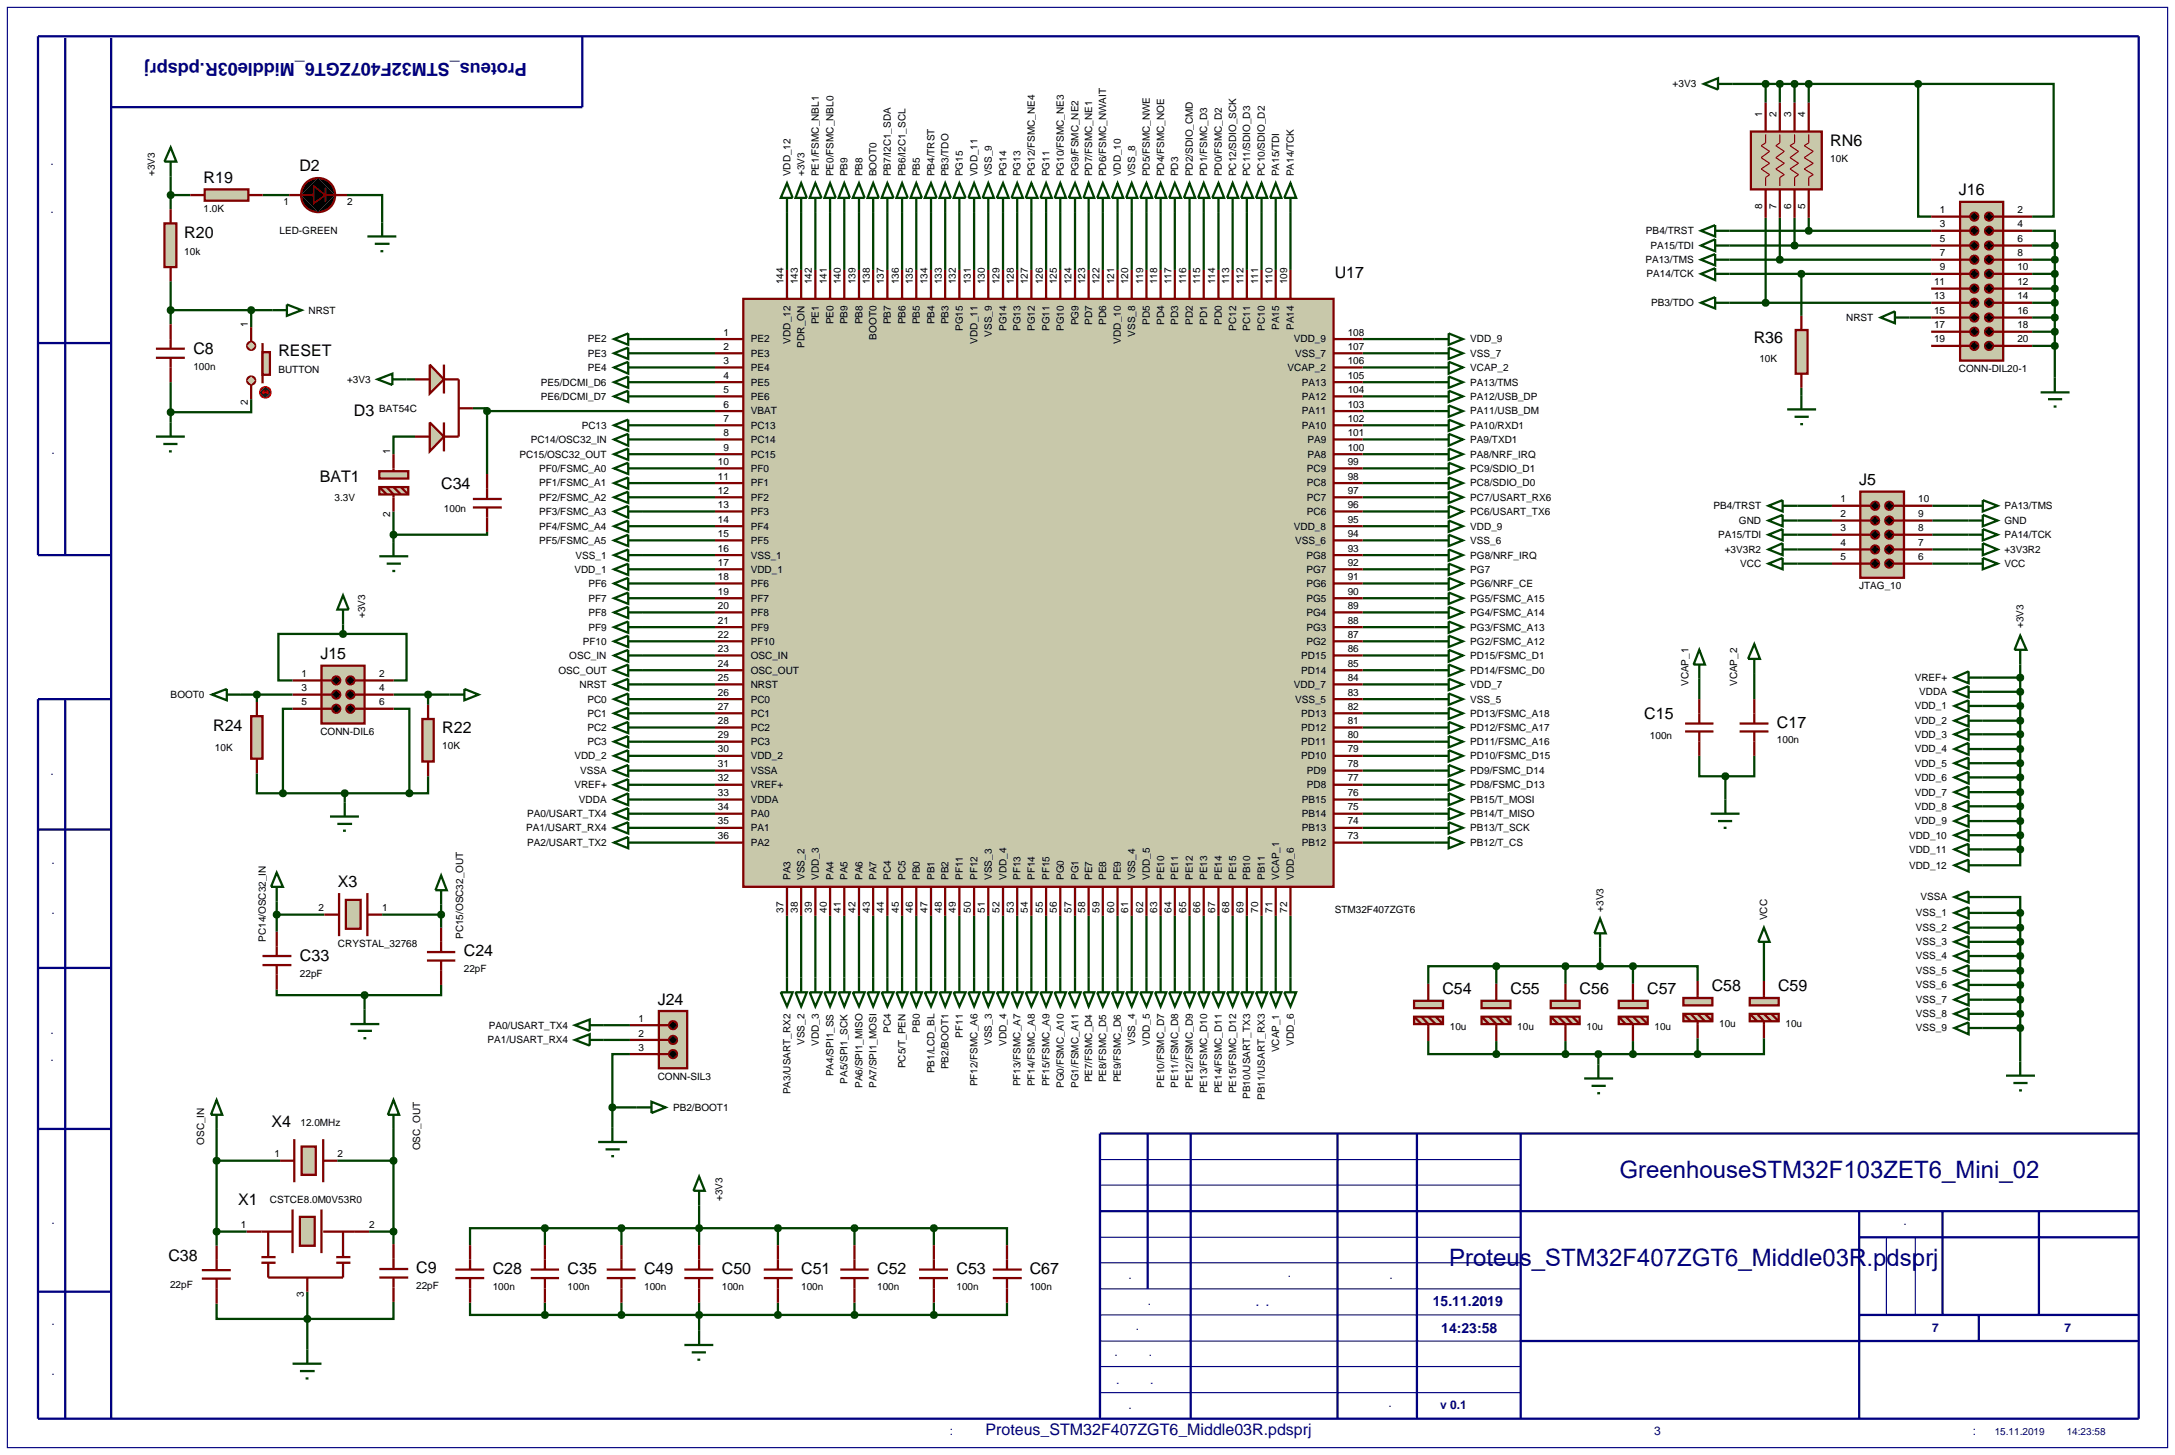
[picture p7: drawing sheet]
<svg xmlns="http://www.w3.org/2000/svg" width="384mm" height="257mm" viewBox="0 0 384 257" stroke-linecap="round" stroke-linejoin="round" font-family="sans-serif">
<defs><g id="words">
<g font-size="4.2" fill="#000080">
<text x="285.6" y="207.8">GreenhouseSTM32F103ZET6_Mini_02</text>
<text x="255.6" y="223.2">Proteus_STM32F407ZGT6_Middle03R.pdsprj</text>
</g>
<text font-size="3.2" fill="#000080" x="92.9" y="11.2" transform="rotate(-180 92.9 11.2)">Proteus_STM32F407ZGT6_Middle03R.pdsprj</text>
<g font-size="2.8">
<text x="322.8" y="25.8">RN6</text>
<text x="35.9" y="32.3">R19</text>
<text x="52.8" y="30.2">D2</text>
<text x="345.5" y="34.5">J16</text>
<text x="32.5" y="42">R20</text>
<text x="235.4" y="49">U17</text>
<text x="34.1" y="62.4">C8</text>
<text x="49.1" y="62.9">RESET</text>
<text x="309.3" y="60.6">R36</text>
<text x="62.4" y="73.4">D3</text>
<text x="56.4" y="85">BAT1</text>
<text x="77.8" y="86.2">C34</text>
<text x="327.9" y="85.6">J5</text>
<text x="56.5" y="116.3">J15</text>
<text x="37.6" y="128.9">R24</text>
<text x="78" y="129.4">R22</text>
<text x="290" y="126.9">C15</text>
<text x="313.4" y="128.4">C17</text>
<text x="59.6" y="156.4">X3</text>
<text x="52.9" y="169.5">C33</text>
<text x="81.8" y="168.7">C24</text>
<text x="116" y="177.2">J24</text>
<text x="254.4" y="175.3">C54</text>
<text x="266.4" y="175.3">C55</text>
<text x="278.6" y="175.3">C56</text>
<text x="290.5" y="175.3">C57</text>
<text x="301.9" y="174.8">C58</text>
<text x="313.6" y="174.8">C59</text>
<text x="47.9" y="198.8">X4</text>
<text x="42" y="212.6">X1</text>
<text x="29.7" y="222.5">C38</text>
<text x="73.4" y="224.6">C9</text>
<text x="86.9" y="224.7">C28</text>
<text x="100.1" y="224.7">C35</text>
<text x="113.6" y="224.7">C49</text>
<text x="127.3" y="224.7">C50</text>
<text x="141.3" y="224.7">C51</text>
<text x="154.7" y="224.7">C52</text>
<text x="168.7" y="224.7">C53</text>
<text x="181.6" y="224.7">C67</text>
</g>
<text font-size="2.8" fill="#000080" x="173.8" y="253.2">Proteus_STM32F407ZGT6_Middle03R.pdsprj</text>
<g font-size="2.5" fill="#000080">
<text x="252.7" y="230.3">15.11.2019</text>
<text x="254.2" y="235">14:23:58</text>
</g>
<g font-size="2.1" fill="#000080">
<text x="9.3" y="42.7" transform="rotate(-90 9.3 42.7)">Перв. примен.</text>
<text x="9.5" y="86.3" transform="rotate(-90 9.5 86.3)">Справ. №</text>
<text x="9.3" y="141.9" transform="rotate(-90 9.3 141.9)">Подп. и дата</text>
<text x="9.5" y="165.2" transform="rotate(-90 9.5 165.2)">Инв. № дубл.</text>
<text x="9.3" y="192.2" transform="rotate(-90 9.3 192.2)">Взам. инв. №</text>
<text x="9.5" y="221.1" transform="rotate(-90 9.5 221.1)">Подп. и дата</text>
<text x="332.2" y="216.1">Лит.</text>
<text x="195.1" y="225.5">Изм.</text>
<text x="218.4" y="225.2">№ докум.</text>
<text x="240" y="225.5">Подп.</text>
<text x="195.3" y="230.1">Разраб.</text>
<text x="195.3" y="234.6">Пров.</text>
<text x="195.3" y="239.2">Т.контр.</text>
<text x="340.8" y="234.9">7</text>
<text x="364.1" y="234.9">7</text>
<text x="195.3" y="244">Н.контр.</text>
<text x="9.5" y="246.5" transform="rotate(-90 9.5 246.5)">Инв. № подл.</text>
<text x="195.6" y="248.4">Утв.</text>
<text x="239" y="248.1">Ревиз.</text>
<text x="254" y="248.4">v 0.1</text>
<text x="154" y="253">Файл проекта:</text>
<text x="282.2" y="253.1">Формат А3</text>
<text x="339.3" y="253.1">Изменен:</text>
</g>
<g font-size="1.8">
<text x="295" y="15.4">+3V3</text>
<text x="310.8" y="20.7" transform="rotate(-90 310.8 20.7)">1</text>
<text x="313.3" y="20.7" transform="rotate(-90 313.3 20.7)">2</text>
<text x="315.9" y="20.7" transform="rotate(-90 315.9 20.7)">3</text>
<text x="318.4" y="20.7" transform="rotate(-90 318.4 20.7)">4</text>
<text x="322.8" y="28.6">10K</text>
<text x="27.3" y="31.1" transform="rotate(-90 27.3 31.1)">+3V3</text>
<text x="139.4" y="31.1" transform="rotate(-90 139.4 31.1)">VDD_12</text>
<text x="141.9" y="31.1" transform="rotate(-90 141.9 31.1)">+3V3</text>
<text x="144.4" y="31.1" transform="rotate(-90 144.4 31.1)">PE1/FSMC_NBL1</text>
<text x="147" y="31.1" transform="rotate(-90 147 31.1)">PE0/FSMC_NBL0</text>
<text x="149.5" y="31.1" transform="rotate(-90 149.5 31.1)">PB9</text>
<text x="152.1" y="31.1" transform="rotate(-90 152.1 31.1)">PB8</text>
<text x="154.6" y="31.1" transform="rotate(-90 154.6 31.1)">BOOT0</text>
<text x="157.1" y="31.1" transform="rotate(-90 157.1 31.1)">PB7/I2C1_SDA</text>
<text x="159.7" y="31.1" transform="rotate(-90 159.7 31.1)">PB6/I2C1_SCL</text>
<text x="162.2" y="31.1" transform="rotate(-90 162.2 31.1)">PB5</text>
<text x="164.8" y="31.1" transform="rotate(-90 164.8 31.1)">PB4/TRST</text>
<text x="167.3" y="31.1" transform="rotate(-90 167.3 31.1)">PB3/TDO</text>
<text x="169.8" y="31.1" transform="rotate(-90 169.8 31.1)">PG15</text>
<text x="172.4" y="31.1" transform="rotate(-90 172.4 31.1)">VDD_11</text>
<text x="174.9" y="31.1" transform="rotate(-90 174.9 31.1)">VSS_9</text>
<text x="177.5" y="31.1" transform="rotate(-90 177.5 31.1)">PG14</text>
<text x="180" y="31.1" transform="rotate(-90 180 31.1)">PG13</text>
<text x="182.5" y="31.1" transform="rotate(-90 182.5 31.1)">PG12/FSMC_NE4</text>
<text x="185.1" y="31.1" transform="rotate(-90 185.1 31.1)">PG11</text>
<text x="187.6" y="31.1" transform="rotate(-90 187.6 31.1)">PG10/FSMC_NE3</text>
<text x="190.2" y="31.1" transform="rotate(-90 190.2 31.1)">PG9/FSMC_NE2</text>
<text x="192.6" y="31.1" transform="rotate(-90 192.6 31.1)">PD7/FSMC_NE1</text>
<text x="195.1" y="31.1" transform="rotate(-90 195.1 31.1)">PD6/FSMC_NWAIT</text>
<text x="197.7" y="31.1" transform="rotate(-90 197.7 31.1)">VDD_10</text>
<text x="200.2" y="31.1" transform="rotate(-90 200.2 31.1)">VSS_8</text>
<text x="202.8" y="31.1" transform="rotate(-90 202.8 31.1)">PD5/FSMC_NWE</text>
<text x="205.3" y="31.1" transform="rotate(-90 205.3 31.1)">PD4/FSMC_NOE</text>
<text x="207.8" y="31.1" transform="rotate(-90 207.8 31.1)">PD3</text>
<text x="210.4" y="31.1" transform="rotate(-90 210.4 31.1)">PD2/SDIO_CMD</text>
<text x="212.9" y="31.1" transform="rotate(-90 212.9 31.1)">PD1/FSMC_D3</text>
<text x="215.5" y="31.1" transform="rotate(-90 215.5 31.1)">PD0/FSMC_D2</text>
<text x="218" y="31.1" transform="rotate(-90 218 31.1)">PC12/SDIO_SCK</text>
<text x="220.5" y="31.1" transform="rotate(-90 220.5 31.1)">PC11/SDIO_D3</text>
<text x="223.1" y="31.1" transform="rotate(-90 223.1 31.1)">PC10/SDIO_D2</text>
<text x="225.6" y="31.1" transform="rotate(-90 225.6 31.1)">PA15/TDI</text>
<text x="228.2" y="31.1" transform="rotate(-90 228.2 31.1)">PA14/TCK</text>
<text x="35.9" y="37.4">1.0K</text>
<text x="49.3" y="41.2">LED-GREEN</text>
<text x="50" y="36.2">1</text>
<text x="61.2" y="36.2">2</text>
<text x="290.3" y="41.3">PB4/TRST</text>
<text x="310.8" y="36.9" transform="rotate(-90 310.8 36.9)">8</text>
<text x="313.3" y="36.9" transform="rotate(-90 313.3 36.9)">7</text>
<text x="315.9" y="36.9" transform="rotate(-90 315.9 36.9)">6</text>
<text x="318.4" y="36.9" transform="rotate(-90 318.4 36.9)">5</text>
<text x="342.1" y="37.6">1</text>
<text x="342.1" y="40.1">3</text>
<text x="355.8" y="37.6">2</text>
<text x="355.8" y="40.1">4</text>
<text x="32.5" y="44.9">10k</text>
<text x="290.2" y="46.4">PA13/TMS</text>
<text x="291.1" y="43.9">PA15/TDI</text>
<text x="342.1" y="42.7">5</text>
<text x="342.1" y="45.2">7</text>
<text x="342.1" y="47.7">9</text>
<text x="355.8" y="42.7">6</text>
<text x="355.8" y="45.2">8</text>
<text x="355.8" y="47.7">10</text>
<text x="138.2" y="50.1" transform="rotate(-90 138.2 50.1)">144</text>
<text x="140.7" y="50.1" transform="rotate(-90 140.7 50.1)">143</text>
<text x="143.2" y="50.1" transform="rotate(-90 143.2 50.1)">142</text>
<text x="145.8" y="50.1" transform="rotate(-90 145.8 50.1)">141</text>
<text x="148.3" y="50.1" transform="rotate(-90 148.3 50.1)">140</text>
<text x="150.9" y="50.1" transform="rotate(-90 150.9 50.1)">139</text>
<text x="153.4" y="50.1" transform="rotate(-90 153.4 50.1)">138</text>
<text x="155.9" y="50.1" transform="rotate(-90 155.9 50.1)">137</text>
<text x="158.5" y="50.1" transform="rotate(-90 158.5 50.1)">136</text>
<text x="161" y="50.1" transform="rotate(-90 161 50.1)">135</text>
<text x="163.6" y="50.1" transform="rotate(-90 163.6 50.1)">134</text>
<text x="166.1" y="50.1" transform="rotate(-90 166.1 50.1)">133</text>
<text x="168.6" y="50.1" transform="rotate(-90 168.6 50.1)">132</text>
<text x="171.2" y="50.1" transform="rotate(-90 171.2 50.1)">131</text>
<text x="173.7" y="50.1" transform="rotate(-90 173.7 50.1)">130</text>
<text x="176.3" y="50.1" transform="rotate(-90 176.3 50.1)">129</text>
<text x="178.8" y="50.1" transform="rotate(-90 178.8 50.1)">128</text>
<text x="181.3" y="50.1" transform="rotate(-90 181.3 50.1)">127</text>
<text x="183.9" y="50.1" transform="rotate(-90 183.9 50.1)">126</text>
<text x="186.4" y="50.1" transform="rotate(-90 186.4 50.1)">125</text>
<text x="189" y="50.1" transform="rotate(-90 189 50.1)">124</text>
<text x="191.4" y="50.1" transform="rotate(-90 191.4 50.1)">123</text>
<text x="193.9" y="50.1" transform="rotate(-90 193.9 50.1)">122</text>
<text x="196.5" y="50.1" transform="rotate(-90 196.5 50.1)">121</text>
<text x="199" y="50.1" transform="rotate(-90 199 50.1)">120</text>
<text x="201.6" y="50.1" transform="rotate(-90 201.6 50.1)">119</text>
<text x="204.1" y="50.1" transform="rotate(-90 204.1 50.1)">118</text>
<text x="206.6" y="50.1" transform="rotate(-90 206.6 50.1)">117</text>
<text x="209.2" y="50.1" transform="rotate(-90 209.2 50.1)">116</text>
<text x="211.7" y="50.1" transform="rotate(-90 211.7 50.1)">115</text>
<text x="214.3" y="50.1" transform="rotate(-90 214.3 50.1)">114</text>
<text x="216.8" y="50.1" transform="rotate(-90 216.8 50.1)">113</text>
<text x="219.3" y="50.1" transform="rotate(-90 219.3 50.1)">112</text>
<text x="221.9" y="50.1" transform="rotate(-90 221.9 50.1)">111</text>
<text x="224.4" y="50.1" transform="rotate(-90 224.4 50.1)">110</text>
<text x="227" y="50.1" transform="rotate(-90 227 50.1)">109</text>
<text x="290.4" y="48.9">PA14/TCK</text>
<text x="291.2" y="54">PB3/TDO</text>
<text x="341.1" y="50.3">11</text>
<text x="341.1" y="52.8">13</text>
<text x="355.8" y="50.3">12</text>
<text x="355.8" y="52.8">14</text>
<text x="43.7" y="57.7" transform="rotate(-90 43.7 57.7)">1</text>
<text x="54.4" y="55.3">NRST</text>
<text x="127.6" y="59.2">1</text>
<text x="144.4" y="57.2" transform="rotate(-90 144.4 57.2)">PE1</text>
<text x="147" y="57.2" transform="rotate(-90 147 57.2)">PE0</text>
<text x="149.5" y="57.2" transform="rotate(-90 149.5 57.2)">PB9</text>
<text x="152.1" y="57.2" transform="rotate(-90 152.1 57.2)">PB8</text>
<text x="154.6" y="59.9" transform="rotate(-90 154.6 59.9)">BOOT0</text>
<text x="157.1" y="57.2" transform="rotate(-90 157.1 57.2)">PB7</text>
<text x="159.7" y="57.2" transform="rotate(-90 159.7 57.2)">PB6</text>
<text x="162.2" y="57.2" transform="rotate(-90 162.2 57.2)">PB5</text>
<text x="164.8" y="57.2" transform="rotate(-90 164.8 57.2)">PB4</text>
<text x="167.3" y="57.2" transform="rotate(-90 167.3 57.2)">PB3</text>
<text x="169.8" y="58.4" transform="rotate(-90 169.8 58.4)">PG15</text>
<text x="174.9" y="59.4" transform="rotate(-90 174.9 59.4)">VSS_9</text>
<text x="177.5" y="58.4" transform="rotate(-90 177.5 58.4)">PG14</text>
<text x="180" y="58.4" transform="rotate(-90 180 58.4)">PG13</text>
<text x="182.5" y="58.4" transform="rotate(-90 182.5 58.4)">PG12</text>
<text x="185.1" y="58.4" transform="rotate(-90 185.1 58.4)">PG11</text>
<text x="187.6" y="58.4" transform="rotate(-90 187.6 58.4)">PG10</text>
<text x="190.2" y="57.4" transform="rotate(-90 190.2 57.4)">PG9</text>
<text x="192.6" y="57.3" transform="rotate(-90 192.6 57.3)">PD7</text>
<text x="195.1" y="57.3" transform="rotate(-90 195.1 57.3)">PD6</text>
<text x="200.2" y="59.4" transform="rotate(-90 200.2 59.4)">VSS_8</text>
<text x="202.8" y="57.3" transform="rotate(-90 202.8 57.3)">PD5</text>
<text x="205.3" y="57.3" transform="rotate(-90 205.3 57.3)">PD4</text>
<text x="207.8" y="57.3" transform="rotate(-90 207.8 57.3)">PD3</text>
<text x="210.4" y="57.3" transform="rotate(-90 210.4 57.3)">PD2</text>
<text x="212.9" y="57.3" transform="rotate(-90 212.9 57.3)">PD1</text>
<text x="215.5" y="57.3" transform="rotate(-90 215.5 57.3)">PD0</text>
<text x="218" y="58.3" transform="rotate(-90 218 58.3)">PC12</text>
<text x="220.5" y="58.3" transform="rotate(-90 220.5 58.3)">PC11</text>
<text x="223.1" y="58.3" transform="rotate(-90 223.1 58.3)">PC10</text>
<text x="225.6" y="58.2" transform="rotate(-90 225.6 58.2)">PA15</text>
<text x="228.2" y="58.2" transform="rotate(-90 228.2 58.2)">PA14</text>
<text x="237.7" y="59.2">108</text>
<text x="325.6" y="56.6">NRST</text>
<text x="341.1" y="55.4">15</text>
<text x="341.1" y="57.9">17</text>
<text x="355.8" y="55.4">16</text>
<text x="355.8" y="57.9">18</text>
<text x="34.1" y="65.2">100n</text>
<text x="49.1" y="65.7">BUTTON</text>
<text x="103.7" y="60.4">PE2</text>
<text x="103.7" y="62.9">PE3</text>
<text x="103.7" y="65.4">PE4</text>
<text x="127.6" y="61.7">2</text>
<text x="127.6" y="64.2">3</text>
<text x="132.4" y="60.4">PE2</text>
<text x="132.4" y="62.9">PE3</text>
<text x="132.4" y="65.4">PE4</text>
<text x="139.4" y="60.6" transform="rotate(-90 139.4 60.6)">VDD_12</text>
<text x="141.9" y="61.3" transform="rotate(-90 141.9 61.3)">PDR_ON</text>
<text x="172.4" y="60.6" transform="rotate(-90 172.4 60.6)">VDD_11</text>
<text x="197.7" y="60.6" transform="rotate(-90 197.7 60.6)">VDD_10</text>
<text x="227.1" y="65.4">VCAP_2</text>
<text x="228.2" y="60.4">VDD_9</text>
<text x="228.4" y="62.9">VSS_7</text>
<text x="237.7" y="61.7">107</text>
<text x="237.7" y="64.2">106</text>
<text x="259.3" y="60.4">VDD_9</text>
<text x="259.3" y="62.9">VSS_7</text>
<text x="259.3" y="65.4">VCAP_2</text>
<text x="310.3" y="63.9">10K</text>
<text x="341.1" y="60.4">19</text>
<text x="345.5" y="65.6">CONN-DIL20-1</text>
<text x="355.8" y="60.4">20</text>
<text x="43.7" y="71.4" transform="rotate(-90 43.7 71.4)">2</text>
<text x="61.2" y="67.5">+3V3</text>
<text x="95.4" y="68">PE5/DCMI_D6</text>
<text x="95.4" y="70.5">PE6/DCMI_D7</text>
<text x="127.6" y="66.8">4</text>
<text x="127.6" y="69.3">5</text>
<text x="127.6" y="71.9">6</text>
<text x="132.4" y="68">PE5</text>
<text x="132.4" y="70.5">PE6</text>
<text x="229.6" y="70.5">PA12</text>
<text x="229.6" y="68">PA13</text>
<text x="237.7" y="71.9">103</text>
<text x="237.7" y="69.3">104</text>
<text x="237.7" y="66.8">105</text>
<text x="259.3" y="68">PA13/TMS</text>
<text x="259.3" y="70.5">PA12/USB_DP</text>
<text x="66.9" y="72.7">BAT54C</text>
<text x="102.6" y="75.6">PC13</text>
<text x="127.6" y="74.4">7</text>
<text x="127.6" y="76.9">8</text>
<text x="132.4" y="75.6">PC13</text>
<text x="132.4" y="73.1">VBAT</text>
<text x="229.6" y="75.6">PA10</text>
<text x="229.6" y="73.1">PA11</text>
<text x="237.7" y="74.4">102</text>
<text x="237.7" y="76.9">101</text>
<text x="259.3" y="73.1">PA11/USB_DM</text>
<text x="259.3" y="75.6">PA10/RXD1</text>
<text x="68.8" y="80.1" transform="rotate(-90 68.8 80.1)">1</text>
<text x="91.6" y="80.7">PC15/OSC32_OUT</text>
<text x="93.6" y="78.1">PC14/OSC32_IN</text>
<text x="95.1" y="83.2">PF0/FSMC_A0</text>
<text x="126.6" y="82">10</text>
<text x="127.6" y="79.5">9</text>
<text x="132.4" y="78.1">PC14</text>
<text x="132.4" y="80.7">PC15</text>
<text x="132.4" y="83.2">PF0</text>
<text x="230.5" y="83.2">PC9</text>
<text x="230.6" y="80.7">PA8</text>
<text x="230.6" y="78.1">PA9</text>
<text x="237.7" y="79.5">100</text>
<text x="237.7" y="82">99</text>
<text x="259.3" y="78.1">PA9/TXD1</text>
<text x="259.3" y="80.7">PA8/NRF_IRQ</text>
<text x="259.3" y="83.2">PC9/SDIO_D1</text>
<text x="59" y="88.3">3.3V</text>
<text x="95.1" y="85.8">PF1/FSMC_A1</text>
<text x="95.1" y="88.3">PF2/FSMC_A2</text>
<text x="126.6" y="84.6">11</text>
<text x="126.6" y="87.1">12</text>
<text x="126.6" y="89.6">13</text>
<text x="132.4" y="85.8">PF1</text>
<text x="132.4" y="88.3">PF2</text>
<text x="230.5" y="85.8">PC8</text>
<text x="230.5" y="88.3">PC7</text>
<text x="237.7" y="84.6">98</text>
<text x="237.7" y="87.1">97</text>
<text x="237.7" y="89.6">96</text>
<text x="259.3" y="85.8">PC8/SDIO_D0</text>
<text x="259.3" y="88.3">PC7/USART_RX6</text>
<text x="302.2" y="89.8">PB4/TRST</text>
<text x="324.6" y="88.6">1</text>
<text x="338.3" y="88.6">10</text>
<text x="353.5" y="89.8">PA13/TMS</text>
<text x="68.8" y="91.2" transform="rotate(-90 68.8 91.2)">2</text>
<text x="78.3" y="90.3">100n</text>
<text x="95.1" y="90.8">PF3/FSMC_A3</text>
<text x="95.1" y="93.4">PF4/FSMC_A4</text>
<text x="95.1" y="95.9">PF5/FSMC_A5</text>
<text x="126.6" y="92.2">14</text>
<text x="126.6" y="94.7">15</text>
<text x="132.4" y="90.8">PF3</text>
<text x="132.4" y="93.4">PF4</text>
<text x="132.4" y="95.9">PF5</text>
<text x="228.2" y="93.4">VDD_8</text>
<text x="228.4" y="95.9">VSS_6</text>
<text x="230.5" y="90.8">PC6</text>
<text x="237.7" y="94.7">94</text>
<text x="237.7" y="92.2">95</text>
<text x="259.3" y="90.8">PC6/USART_TX6</text>
<text x="259.3" y="93.4">VDD_9</text>
<text x="259.3" y="95.9">VSS_6</text>
<text x="303" y="94.9">PA15/TDI</text>
<text x="306.7" y="92.4">GND</text>
<text x="324.6" y="91.2">2</text>
<text x="324.6" y="93.7">3</text>
<text x="338.3" y="91.2">9</text>
<text x="338.3" y="93.7">8</text>
<text x="353.5" y="92.4">GND</text>
<text x="353.5" y="94.9">PA14/TCK</text>
<text x="101.3" y="101">VDD_1</text>
<text x="101.5" y="98.5">VSS_1</text>
<text x="126.6" y="97.3">16</text>
<text x="126.6" y="99.8">17</text>
<text x="132.4" y="98.5">VSS_1</text>
<text x="132.4" y="101">VDD_1</text>
<text x="230.4" y="98.5">PG8</text>
<text x="230.4" y="101">PG7</text>
<text x="237.7" y="97.3">93</text>
<text x="237.7" y="99.8">92</text>
<text x="259.3" y="98.5">PG8/NRF_IRQ</text>
<text x="259.3" y="101">PG7</text>
<text x="304.2" y="97.5">+3V3R2</text>
<text x="306.9" y="100">VCC</text>
<text x="324.6" y="96.3">4</text>
<text x="324.6" y="98.8">5</text>
<text x="338.3" y="96.3">7</text>
<text x="338.3" y="98.8">6</text>
<text x="353.5" y="97.5">+3V3R2</text>
<text x="353.5" y="100">VCC</text>
<text x="103.8" y="103.5">PF6</text>
<text x="103.8" y="106.1">PF7</text>
<text x="126.6" y="102.3">18</text>
<text x="126.6" y="104.9">19</text>
<text x="126.6" y="107.4">20</text>
<text x="132.4" y="103.5">PF6</text>
<text x="132.4" y="106.1">PF7</text>
<text x="230.4" y="103.5">PG6</text>
<text x="230.4" y="106.1">PG5</text>
<text x="237.7" y="102.3">91</text>
<text x="237.7" y="104.9">90</text>
<text x="237.7" y="107.4">89</text>
<text x="259.3" y="103.5">PG6/NRF_CE</text>
<text x="259.3" y="106.1">PG5/FSMC_A15</text>
<text x="327.9" y="103.9">JTAG_10</text>
<text x="64.4" y="109" transform="rotate(-90 64.4 109)">+3V3</text>
<text x="102.8" y="113.7">PF10</text>
<text x="103.8" y="108.6">PF8</text>
<text x="103.8" y="111.2">PF9</text>
<text x="126.6" y="112.5">22</text>
<text x="126.6" y="110">21</text>
<text x="132.4" y="113.7">PF10</text>
<text x="132.4" y="108.6">PF8</text>
<text x="132.4" y="111.2">PF9</text>
<text x="230.4" y="108.6">PG4</text>
<text x="230.4" y="111.2">PG3</text>
<text x="230.4" y="113.7">PG2</text>
<text x="237.7" y="110">88</text>
<text x="237.7" y="112.5">87</text>
<text x="259.3" y="108.6">PG4/FSMC_A14</text>
<text x="259.3" y="111.2">PG3/FSMC_A13</text>
<text x="259.3" y="113.7">PG2/FSMC_A12</text>
<text x="356.9" y="110.8" transform="rotate(-90 356.9 110.8)">+3V3</text>
<text x="53.2" y="119.4">1</text>
<text x="66.9" y="119.4">2</text>
<text x="98.5" y="118.8">OSC_OUT</text>
<text x="100.4" y="116.2">OSC_IN</text>
<text x="126.6" y="115">23</text>
<text x="126.6" y="117.6">24</text>
<text x="132.4" y="116.2">OSC_IN</text>
<text x="132.4" y="118.8">OSC_OUT</text>
<text x="229.5" y="116.2">PD15</text>
<text x="229.5" y="118.8">PD14</text>
<text x="237.7" y="115">86</text>
<text x="237.7" y="117.6">85</text>
<text x="259.3" y="116.2">PD15/FSMC_D1</text>
<text x="259.3" y="118.8">PD14/FSMC_D0</text>
<text x="30.1" y="123.1">BOOT0</text>
<text x="53.2" y="121.9">3</text>
<text x="53.2" y="124.4">5</text>
<text x="66.9" y="121.9">4</text>
<text x="66.9" y="124.4">6</text>
<text x="102.2" y="121.3">NRST</text>
<text x="103.6" y="123.9">PC0</text>
<text x="126.6" y="120.1">25</text>
<text x="126.6" y="122.7">26</text>
<text x="126.6" y="125.2">27</text>
<text x="132.4" y="121.3">NRST</text>
<text x="132.4" y="123.9">PC0</text>
<text x="228.2" y="121.3">VDD_7</text>
<text x="228.4" y="123.9">VSS_5</text>
<text x="237.7" y="125.2">82</text>
<text x="237.7" y="122.7">83</text>
<text x="237.7" y="120.1">84</text>
<text x="259.3" y="121.3">VDD_7</text>
<text x="259.3" y="123.9">VSS_5</text>
<text x="297.8" y="121" transform="rotate(-90 297.8 121)">VCAP_1</text>
<text x="306.4" y="121" transform="rotate(-90 306.4 121)">VCAP_2</text>
<text x="337.7" y="125.1">VDD_1</text>
<text x="337.7" y="120.1">VREF+</text>
<text x="338.5" y="122.6">VDDA</text>
<text x="56.5" y="129.6">CONN-DIL6</text>
<text x="103.6" y="126.4">PC1</text>
<text x="103.6" y="128.9">PC2</text>
<text x="103.6" y="131.4">PC3</text>
<text x="126.6" y="127.7">28</text>
<text x="126.6" y="130.2">29</text>
<text x="132.4" y="126.4">PC1</text>
<text x="132.4" y="128.9">PC2</text>
<text x="132.4" y="131.4">PC3</text>
<text x="229.5" y="131.4">PD11</text>
<text x="229.5" y="128.9">PD12</text>
<text x="229.5" y="126.4">PD13</text>
<text x="237.7" y="130.2">80</text>
<text x="237.7" y="127.7">81</text>
<text x="259.3" y="126.4">PD13/FSMC_A18</text>
<text x="259.3" y="128.9">PD12/FSMC_A17</text>
<text x="259.3" y="131.4">PD11/FSMC_A16</text>
<text x="291" y="130.4">100n</text>
<text x="313.4" y="131.1">100n</text>
<text x="337.7" y="127.7">VDD_2</text>
<text x="337.7" y="130.1">VDD_3</text>
<text x="37.9" y="132.4">10K</text>
<text x="78" y="132.1">10K</text>
<text x="101.3" y="133.9">VDD_2</text>
<text x="102.3" y="136.5">VSSA</text>
<text x="126.6" y="135.3">31</text>
<text x="126.6" y="137.8">32</text>
<text x="126.6" y="132.7">30</text>
<text x="132.4" y="136.5">VSSA</text>
<text x="132.4" y="133.9">VDD_2</text>
<text x="229.5" y="133.9">PD10</text>
<text x="230.5" y="136.5">PD9</text>
<text x="237.7" y="132.7">79</text>
<text x="237.7" y="137.8">77</text>
<text x="237.7" y="135.3">78</text>
<text x="259.3" y="133.9">PD10/FSMC_D15</text>
<text x="259.3" y="136.5">PD9/FSMC_D14</text>
<text x="337.7" y="132.7">VDD_4</text>
<text x="337.7" y="135.2">VDD_5</text>
<text x="337.7" y="137.7">VDD_6</text>
<text x="101.3" y="139">VREF+</text>
<text x="102.1" y="141.6">VDDA</text>
<text x="126.6" y="142.9">34</text>
<text x="126.6" y="140.4">33</text>
<text x="132.4" y="141.6">VDDA</text>
<text x="132.4" y="139">VREF+</text>
<text x="229.6" y="141.6">PB15</text>
<text x="230.5" y="139">PD8</text>
<text x="237.7" y="142.9">75</text>
<text x="237.7" y="140.4">76</text>
<text x="259.3" y="139">PD8/FSMC_D13</text>
<text x="259.3" y="141.6">PB15/T_MOSI</text>
<text x="337.7" y="140.3">VDD_7</text>
<text x="337.7" y="142.8">VDD_8</text>
<text x="92.8" y="146.6">PA1/USART_RX4</text>
<text x="93" y="144.1">PA0/USART_TX4</text>
<text x="93" y="149.2">PA2/USART_TX2</text>
<text x="126.6" y="145.4">35</text>
<text x="126.6" y="148">36</text>
<text x="132.4" y="144.1">PA0</text>
<text x="132.4" y="146.6">PA1</text>
<text x="132.4" y="149.2">PA2</text>
<text x="229.6" y="149.2">PB12</text>
<text x="229.6" y="146.6">PB13</text>
<text x="229.6" y="144.1">PB14</text>
<text x="237.7" y="148">73</text>
<text x="237.7" y="145.4">74</text>
<text x="259.3" y="144.1">PB14/T_MISO</text>
<text x="259.3" y="146.6">PB13/T_SCK</text>
<text x="259.3" y="149.2">PB12/T_CS</text>
<text x="336.7" y="147.9">VDD_10</text>
<text x="337.7" y="145.4">VDD_9</text>
<text x="139.4" y="155.2" transform="rotate(-90 139.4 155.2)">PA3</text>
<text x="141.9" y="155.2" transform="rotate(-90 141.9 155.2)">VSS_2</text>
<text x="144.4" y="155.2" transform="rotate(-90 144.4 155.2)">VDD_3</text>
<text x="147" y="155.2" transform="rotate(-90 147 155.2)">PA4</text>
<text x="149.5" y="155.2" transform="rotate(-90 149.5 155.2)">PA5</text>
<text x="152.1" y="155.2" transform="rotate(-90 152.1 155.2)">PA6</text>
<text x="154.6" y="155.2" transform="rotate(-90 154.6 155.2)">PA7</text>
<text x="157.1" y="155.2" transform="rotate(-90 157.1 155.2)">PC4</text>
<text x="159.7" y="155.2" transform="rotate(-90 159.7 155.2)">PC5</text>
<text x="162.2" y="155.2" transform="rotate(-90 162.2 155.2)">PB0</text>
<text x="164.8" y="155.2" transform="rotate(-90 164.8 155.2)">PB1</text>
<text x="167.3" y="155.2" transform="rotate(-90 167.3 155.2)">PB2</text>
<text x="169.8" y="155.2" transform="rotate(-90 169.8 155.2)">PF11</text>
<text x="172.4" y="155.2" transform="rotate(-90 172.4 155.2)">PF12</text>
<text x="174.9" y="155.2" transform="rotate(-90 174.9 155.2)">VSS_3</text>
<text x="177.5" y="155.2" transform="rotate(-90 177.5 155.2)">VDD_4</text>
<text x="180" y="155.2" transform="rotate(-90 180 155.2)">PF13</text>
<text x="182.5" y="155.2" transform="rotate(-90 182.5 155.2)">PF14</text>
<text x="185.1" y="155.2" transform="rotate(-90 185.1 155.2)">PF15</text>
<text x="187.6" y="155.2" transform="rotate(-90 187.6 155.2)">PG0</text>
<text x="190.2" y="155.2" transform="rotate(-90 190.2 155.2)">PG1</text>
<text x="192.6" y="155.2" transform="rotate(-90 192.6 155.2)">PE7</text>
<text x="195.1" y="155.2" transform="rotate(-90 195.1 155.2)">PE8</text>
<text x="197.7" y="155.2" transform="rotate(-90 197.7 155.2)">PE9</text>
<text x="200.2" y="155.2" transform="rotate(-90 200.2 155.2)">VSS_4</text>
<text x="202.8" y="155.2" transform="rotate(-90 202.8 155.2)">VDD_5</text>
<text x="205.3" y="155.2" transform="rotate(-90 205.3 155.2)">PE10</text>
<text x="207.8" y="155.2" transform="rotate(-90 207.8 155.2)">PE11</text>
<text x="210.4" y="155.2" transform="rotate(-90 210.4 155.2)">PE12</text>
<text x="212.9" y="155.2" transform="rotate(-90 212.9 155.2)">PE13</text>
<text x="215.5" y="155.2" transform="rotate(-90 215.5 155.2)">PE14</text>
<text x="218" y="155.2" transform="rotate(-90 218 155.2)">PE15</text>
<text x="220.5" y="155.2" transform="rotate(-90 220.5 155.2)">PB10</text>
<text x="223.1" y="155.2" transform="rotate(-90 223.1 155.2)">PB11</text>
<text x="225.6" y="155.2" transform="rotate(-90 225.6 155.2)">VCAP_1</text>
<text x="228.2" y="155.2" transform="rotate(-90 228.2 155.2)">VDD_6</text>
<text x="336.7" y="150.4">VDD_11</text>
<text x="336.7" y="153.2">VDD_12</text>
<text x="56.2" y="160.7">2</text>
<text x="67.4" y="160.7">1</text>
<text x="138.2" y="161" transform="rotate(-90 138.2 161)">37</text>
<text x="140.7" y="161" transform="rotate(-90 140.7 161)">38</text>
<text x="143.2" y="161" transform="rotate(-90 143.2 161)">39</text>
<text x="145.8" y="161" transform="rotate(-90 145.8 161)">40</text>
<text x="148.3" y="161" transform="rotate(-90 148.3 161)">41</text>
<text x="150.9" y="161" transform="rotate(-90 150.9 161)">42</text>
<text x="153.4" y="161" transform="rotate(-90 153.4 161)">43</text>
<text x="155.9" y="161" transform="rotate(-90 155.9 161)">44</text>
<text x="158.5" y="161" transform="rotate(-90 158.5 161)">45</text>
<text x="161" y="161" transform="rotate(-90 161 161)">46</text>
<text x="163.6" y="161" transform="rotate(-90 163.6 161)">47</text>
<text x="166.1" y="161" transform="rotate(-90 166.1 161)">48</text>
<text x="168.6" y="161" transform="rotate(-90 168.6 161)">49</text>
<text x="171.2" y="161" transform="rotate(-90 171.2 161)">50</text>
<text x="173.7" y="161" transform="rotate(-90 173.7 161)">51</text>
<text x="176.3" y="161" transform="rotate(-90 176.3 161)">52</text>
<text x="178.8" y="161" transform="rotate(-90 178.8 161)">53</text>
<text x="181.3" y="161" transform="rotate(-90 181.3 161)">54</text>
<text x="183.9" y="161" transform="rotate(-90 183.9 161)">55</text>
<text x="186.4" y="161" transform="rotate(-90 186.4 161)">56</text>
<text x="189" y="161" transform="rotate(-90 189 161)">57</text>
<text x="191.4" y="161" transform="rotate(-90 191.4 161)">58</text>
<text x="193.9" y="161" transform="rotate(-90 193.9 161)">59</text>
<text x="196.5" y="161" transform="rotate(-90 196.5 161)">60</text>
<text x="199" y="161" transform="rotate(-90 199 161)">61</text>
<text x="201.6" y="161" transform="rotate(-90 201.6 161)">62</text>
<text x="204.1" y="161" transform="rotate(-90 204.1 161)">63</text>
<text x="206.6" y="161" transform="rotate(-90 206.6 161)">64</text>
<text x="209.2" y="161" transform="rotate(-90 209.2 161)">65</text>
<text x="211.7" y="161" transform="rotate(-90 211.7 161)">66</text>
<text x="214.3" y="161" transform="rotate(-90 214.3 161)">67</text>
<text x="216.8" y="161" transform="rotate(-90 216.8 161)">68</text>
<text x="219.3" y="161" transform="rotate(-90 219.3 161)">69</text>
<text x="221.9" y="161" transform="rotate(-90 221.9 161)">70</text>
<text x="224.4" y="161" transform="rotate(-90 224.4 161)">71</text>
<text x="227" y="161" transform="rotate(-90 227 161)">72</text>
<text x="235.4" y="161">STM32F407ZGT6</text>
<text x="282.8" y="160.8" transform="rotate(-90 282.8 160.8)">+3V3</text>
<text x="337.9" y="161.6">VSS_1</text>
<text x="338.7" y="158.8">VSSA</text>
<text x="46.9" y="166.1" transform="rotate(-90 46.9 166.1)">PC14/OSC32_IN</text>
<text x="59.6" y="167.1">CRYSTAL_32768</text>
<text x="81.7" y="165.6" transform="rotate(-90 81.7 165.6)">PC15/OSC32_OUT</text>
<text x="311.7" y="162.3" transform="rotate(-90 311.7 162.3)">VCC</text>
<text x="337.9" y="164.2">VSS_2</text>
<text x="337.9" y="166.7">VSS_3</text>
<text x="52.9" y="172.3">22pF</text>
<text x="81.8" y="171.5">22pF</text>
<text x="337.9" y="169.2">VSS_4</text>
<text x="337.9" y="171.8">VSS_5</text>
<text x="337.9" y="174.3">VSS_6</text>
<text x="337.9" y="176.9">VSS_7</text>
<text x="337.9" y="179.4">VSS_8</text>
<text x="86" y="184">PA1/USART_RX4</text>
<text x="86.2" y="181.4">PA0/USART_TX4</text>
<text x="112.6" y="180.2">1</text>
<text x="112.6" y="182.8">2</text>
<text x="112.6" y="185.3">3</text>
<text x="141.9" y="184.3" transform="rotate(-90 141.9 184.3)">VSS_2</text>
<text x="144.4" y="184.5" transform="rotate(-90 144.4 184.5)">VDD_3</text>
<text x="157.1" y="182.2" transform="rotate(-90 157.1 182.2)">PC4</text>
<text x="162.2" y="182.1" transform="rotate(-90 162.2 182.1)">PB0</text>
<text x="169.8" y="183" transform="rotate(-90 169.8 183)">PF11</text>
<text x="174.9" y="184.3" transform="rotate(-90 174.9 184.3)">VSS_3</text>
<text x="177.5" y="184.5" transform="rotate(-90 177.5 184.5)">VDD_4</text>
<text x="200.2" y="184.3" transform="rotate(-90 200.2 184.3)">VSS_4</text>
<text x="202.8" y="184.5" transform="rotate(-90 202.8 184.5)">VDD_5</text>
<text x="225.6" y="185.6" transform="rotate(-90 225.6 185.6)">VCAP_1</text>
<text x="228.2" y="184.5" transform="rotate(-90 228.2 184.5)">VDD_6</text>
<text x="255.7" y="181.7">10u</text>
<text x="267.6" y="181.7">10u</text>
<text x="279.8" y="181.7">10u</text>
<text x="291.8" y="181.7">10u</text>
<text x="303.2" y="181.2">10u</text>
<text x="314.9" y="181.2">10u</text>
<text x="337.9" y="181.9">VSS_9</text>
<text x="116" y="190.5">CONN-SIL3</text>
<text x="147" y="189.8" transform="rotate(-90 147 189.8)">PA4/SPI1_SS</text>
<text x="149.5" y="191.1" transform="rotate(-90 149.5 191.1)">PA5/SPI1_SCK</text>
<text x="152.1" y="191.9" transform="rotate(-90 152.1 191.9)">PA6/SPI1_MISO</text>
<text x="154.6" y="191.9" transform="rotate(-90 154.6 191.9)">PA7/SPI1_MOSI</text>
<text x="159.7" y="188.4" transform="rotate(-90 159.7 188.4)">PC5/T_PEN</text>
<text x="164.8" y="189.3" transform="rotate(-90 164.8 189.3)">PB1/LCD_BL</text>
<text x="167.3" y="188.6" transform="rotate(-90 167.3 188.6)">PB2/BOOT1</text>
<text x="172.4" y="191.6" transform="rotate(-90 172.4 191.6)">PF12/FSMC_A6</text>
<text x="180" y="191.6" transform="rotate(-90 180 191.6)">PF13/FSMC_A7</text>
<text x="182.5" y="191.6" transform="rotate(-90 182.5 191.6)">PF14/FSMC_A8</text>
<text x="185.1" y="191.6" transform="rotate(-90 185.1 191.6)">PF15/FSMC_A9</text>
<text x="187.6" y="191.9" transform="rotate(-90 187.6 191.9)">PG0/FSMC_A10</text>
<text x="190.2" y="191.9" transform="rotate(-90 190.2 191.9)">PG1/FSMC_A11</text>
<text x="192.6" y="190.9" transform="rotate(-90 192.6 190.9)">PE7/FSMC_D4</text>
<text x="195.1" y="190.9" transform="rotate(-90 195.1 190.9)">PE8/FSMC_D5</text>
<text x="197.7" y="190.9" transform="rotate(-90 197.7 190.9)">PE9/FSMC_D6</text>
<text x="205.3" y="191.8" transform="rotate(-90 205.3 191.8)">PE10/FSMC_D7</text>
<text x="207.8" y="191.8" transform="rotate(-90 207.8 191.8)">PE11/FSMC_D8</text>
<text x="210.4" y="191.8" transform="rotate(-90 210.4 191.8)">PE12/FSMC_D9</text>
<text x="118.7" y="195.9">PB2/BOOT1</text>
<text x="139.4" y="193" transform="rotate(-90 139.4 193)">PA3/USART_RX2</text>
<text x="212.9" y="192.8" transform="rotate(-90 212.9 192.8)">PE13/FSMC_D10</text>
<text x="215.5" y="192.8" transform="rotate(-90 215.5 192.8)">PE14/FSMC_D11</text>
<text x="218" y="192.8" transform="rotate(-90 218 192.8)">PE15/FSMC_D12</text>
<text x="220.5" y="193.8" transform="rotate(-90 220.5 193.8)">PB10/USART_TX3</text>
<text x="223.1" y="194" transform="rotate(-90 223.1 194)">PB11/USART_RX3</text>
<text x="36" y="201.9" transform="rotate(-90 36 201.9)">OSC_IN</text>
<text x="53" y="198.6">12.0MHz</text>
<text x="74.1" y="202.9" transform="rotate(-90 74.1 202.9)">OSC_OUT</text>
<text x="48.4" y="204.1">1</text>
<text x="59.5" y="204.1">2</text>
<text x="47.6" y="212.1">CSTCE8.0M0V53R0</text>
<text x="127.4" y="211.8" transform="rotate(-90 127.4 211.8)">+3V3</text>
<text x="42.5" y="216.6">1</text>
<text x="65.1" y="216.6">2</text>
<text x="30" y="227.1">22pF</text>
<text x="73.4" y="227.4">22pF</text>
<text x="86.9" y="227.5">100n</text>
<text x="100.1" y="227.5">100n</text>
<text x="113.6" y="227.5">100n</text>
<text x="127.3" y="227.5">100n</text>
<text x="141.3" y="227.5">100n</text>
<text x="154.7" y="227.5">100n</text>
<text x="168.7" y="227.5">100n</text>
<text x="181.6" y="227.5">100n</text>
<text x="53.6" y="228.8" transform="rotate(-90 53.6 228.8)">3</text>
</g>
<g font-size="1.8" fill="#000080">
<text x="211.3" y="230.4">Мосейчук А.В.</text>
<text x="351.8" y="253.1">15.11.2019</text>
<text x="364.5" y="253.1">14:23:58</text>
</g>
</g></defs>
<path d="M1.3 1.3h381v254h-381zM194 218.2h74.2M194 209h74.2M194 204.5h74.2M332.7 218.2v13.7M337.8 218.2v13.7M194 222.7h74.2M194 231.9h74.2M194 236.5h74.2M194 227.3h74.2M194 241h74.2M194 245.6h74.2" fill="none" stroke="#000080" stroke-width=".2"/>
<g fill="none" stroke="#000080" stroke-width=".4">
<path d="M11.5 6.7v91.2M19.6 6.7v243.5M102.7 6.4v12.5h-83.1M6.7 60.5h12.9M19.6 97.9h-12.9v-91.5h370.5v243.8h-370.5v-126.9h12.9M11.5 123.3v126.9M6.7 146.3h12.9M6.7 170.7h12.9M6.7 199.1h12.9M202.4 199.9v27.4M210 199.9v50.3M235.9 199.9v50.3"/>
<path d="M249.9 199.9v50.3M268.2 199.9v50.3M377.2 199.9h-183.2v50.3M194 213.6h183.2M327.9 213.6v36.6M327.9 218.2h49.3M342.6 213.6v18.3M359.6 213.6v18.3M6.7 227.8h12.9M268.2 236.5h109M327.9 231.9h49.3M349 231.9v4.6"/>
</g>
<g fill="none" stroke="#004000" stroke-width=".4">
<path d="M305.5 14.8h32.8M311.4 14.8v3.3M313.9 14.8v3.3M316.5 14.8v3.3M319 14.8v3.3M338.3 14.8v23.4h2.3M338.3 14.8h23.9v23.4h-3.8M30.1 31.1v5.8M30.1 34.4h3.5M46.3 34.4h4.7M61.2 34.4h6.2v4.8M138.8 32.3l1 2.6h-2.1z"/>
<path d="M138.8 34.9v12.7M141.3 32.3l1 2.6h-2zM141.3 34.9v12.7M143.8 32.3l1.1 2.6h-2.1zM143.8 34.9v12.7M146.4 32.3l1 2.6h-2zM146.4 34.9v12.7M148.9 32.3l1 2.6h-2zM148.9 34.9v12.7M151.5 32.3l1 2.6h-2.1zM151.5 34.9v12.7M154 32.3l1 2.6h-2z"/>
<path d="M154 34.9v12.7M156.5 32.3l1.1 2.6h-2.1zM156.5 34.9v12.7M159.1 32.3l1 2.6h-2zM159.1 34.9v12.7M161.6 32.3l1 2.6h-2zM161.6 34.9v12.7M164.2 32.3l1 2.6h-2.1zM164.2 34.9v12.7M166.7 32.3l1 2.6h-2zM166.7 34.9v12.7M169.2 32.3l1.1 2.6h-2.1z"/>
<path d="M169.2 34.9v12.7M171.8 32.3l1 2.6h-2zM171.8 34.9v12.7M174.3 32.3l1 2.6h-2zM174.3 34.9v12.7M176.9 32.3l1 2.6h-2.1zM176.9 34.9v12.7M179.4 32.3l1 2.6h-2zM179.4 34.9v12.7M181.9 32.3l1.1 2.6h-2.1zM181.9 34.9v12.7M184.5 32.3l1 2.6h-2z"/>
<path d="M184.5 34.9v12.7M187 32.3l1 2.6h-2zM187 34.9v12.7M189.6 32.3l1 2.6h-2.1zM189.6 34.9v12.7M192 32.3l1 2.6h-1.9zM192 34.9v12.7M194.5 32.3l1.1 2.6h-2.1zM194.5 34.9v12.7M197.1 32.3l1 2.6h-2zM197.1 34.9v12.7M199.6 32.3l1 2.6h-2z"/>
<path d="M199.6 34.9v12.7M202.2 32.3l1 2.6h-2.1zM202.2 34.9v12.7M204.7 32.3l1 2.6h-2zM204.7 34.9v12.7M207.2 32.3l1.1 2.6h-2.1zM207.2 34.9v12.7M209.8 32.3l1 2.6h-2zM209.8 34.9v12.7M212.3 32.3l1 2.6h-2zM212.3 34.9v12.7M214.9 32.3l1 2.6h-2.1z"/>
<path d="M214.9 34.9v12.7M217.4 32.3l1 2.6h-2zM217.4 34.9v12.7M219.9 32.3l1.1 2.6h-2.1zM219.9 34.9v12.7M222.5 32.3l1 2.6h-2zM222.5 34.9v12.7M225 32.3l1 2.6h-2zM225 34.9v12.7M227.6 32.3l1 2.6h-2.1zM227.6 34.9v12.7M311.4 38.4v15"/>
<path d="M313.9 38.4v7.4M316.5 38.4v4.9M319 38.4v2.3M30.1 49.6v7.6M30.1 54.7h18M44.3 54.7v3M108.3 59.8l2.5-1v2zM110.8 59.8h15.3M240.3 59.8h15.2M255.5 58.8l2.5 1-2.5 1zM305 43.3h35.6M305 45.8h35.6"/>
<path d="M305 48.3h35.6M305 53.4h35.6M305 40.7h35.6M317.7 48.3v7.4M336.8 56h3.8M358.4 40.7h4v2.6M358.4 56h4M358.4 43.3h4M358.4 45.8h4M358.4 48.3h4M358.4 50.9h4M358.4 53.4h4"/>
<path d="M358.4 58.5h4M362.4 43.3v23.3M30.1 67.4v7.1M44.3 70.4v2.3h-14.2M71.7 66.9h1.5M73.2 77h-3.8v3.1M83.4 72h2.5v.5M85.9 72.5h40.2M85.9 72.5v11.1M108.3 62.3l2.5-1v2zM108.3 64.8l2.5-1v2.1zM108.3 67.4l2.5-1v2z"/>
<path d="M108.3 69.9l2.5-1v2zM108.3 75l2.5-1v2zM108.3 77.5l2.5-1v2.1zM110.8 75h15.3M110.8 69.9h15.3M110.8 67.4h15.3M110.8 77.5h15.3M110.8 62.3h15.3M110.8 64.8h15.3M240.3 75h15.2M240.3 72.5h15.2M240.3 69.9h15.2"/>
<path d="M240.3 67.4h15.2M240.3 77.5h15.2M240.3 62.3h15.2M240.3 64.8h15.2M255.5 61.3l2.5 1-2.5 1zM255.5 63.8l2.5 1-2.5 1.1zM255.5 66.4l2.5 1-2.5 1zM255.5 68.9l2.5 1-2.5 1zM255.5 71.5l2.5 1-2.5 1zM255.5 74l2.5 1-2.5 1zM255.5 76.5l2.5 1-2.5 1.1zM255.5 79.1l2.5 1-2.5 1z"/>
<path d="M317.7 68.4v1.3M358.4 61h4M69.4 90.2v5.4M85.9 93.8v.5h-16.5M108.3 80.1l2.5-1v2zM108.3 82.6l2.5-1v2zM108.3 85.2l2.5-1v2zM108.3 87.7l2.5-1v2zM108.3 90.2l2.5-1v2.1zM108.3 92.8l2.5-1v2zM108.3 95.3l2.5-1v2zM108.3 97.9l2.5-1v2z"/>
<path d="M110.8 80.1h15.3M110.8 82.6h15.3M110.8 85.2h15.3M110.8 87.7h15.3M110.8 90.2h15.3M110.8 92.8h15.3M110.8 95.3h15.3M110.8 97.9h15.3M240.3 80.1h15.2M240.3 82.6h15.2M240.3 85.2h15.2M240.3 87.7h15.2"/>
<path d="M240.3 90.2h15.2M240.3 92.8h15.2M240.3 95.3h15.2M240.3 97.9h15.2M255.5 81.6l2.5 1-2.5 1zM255.5 84.2l2.5 1-2.5 1zM255.5 86.7l2.5 1-2.5 1zM255.5 89.2l2.5 1-2.5 1.1zM255.5 91.8l2.5 1-2.5 1zM255.5 94.3l2.5 1-2.5 1zM255.5 96.9l2.5 1-2.5 1zM255.5 99.4l2.5 1-2.5 1z"/>
<path d="M317 89.2h6.1M317 91.8h6.1M317 94.3h6.1M317 96.9h6.1M317 99.4h6.1M340.8 89.2h6.4M340.8 91.8h6.4M340.8 94.3h6.4M340.8 96.9h6.4M340.8 99.4h6.4M60.5 111.8h-11.4v8.2h2.5M60.5 111.8h11.2v8.2h-2.3"/>
<path d="M60.5 110.1v1.7M108.3 100.4l2.5-1v2zM108.3 102.9l2.5-1v2.1zM108.3 105.5l2.5-1v2zM108.3 108l2.5-1v2zM108.3 110.6l2.5-1v2zM108.3 113.1l2.5-1v2zM108.3 115.6l2.5-1v2.1zM108.3 118.2l2.5-1v2zM110.8 115.6h15.3M110.8 118.2h15.3M110.8 113.1h15.3"/>
<path d="M110.8 102.9h15.3M110.8 105.5h15.3M110.8 108h15.3M110.8 110.6h15.3M110.8 100.4h15.3M240.3 115.6h15.2M240.3 118.2h15.2M240.3 113.1h15.2M240.3 102.9h15.2M240.3 105.5h15.2M240.3 108h15.2M240.3 110.6h15.2"/>
<path d="M240.3 100.4h15.2M255.5 101.9l2.5 1-2.5 1.1zM255.5 104.5l2.5 1-2.5 1zM255.5 107l2.5 1-2.5 1zM255.5 109.6l2.5 1-2.5 1zM255.5 112.1l2.5 1-2.5 1zM255.5 114.6l2.5 1-2.5 1.1zM255.5 117.2l2.5 1-2.5 1zM255.5 119.7l2.5 1-2.5 1zM299.7 119.7v3.6M309.4 118.7v4.6M349.7 119.5h6.6"/>
<path d="M356.3 112.1l1.1 2.5h-2.1zM356.3 114.6v35.2M42.5 122.5h9.1M45.3 136.4v3.5h4.6M45.3 122.5v1.3M49.9 139.9h22.3M51.6 125h-1.7v14.9M60.8 139.9v1.6M69.4 125h2.8v14.9M69.4 122.5h9.9M75.5 136.9v3h-3.3M75.5 122.5v1.8"/>
<path d="M108.3 120.7l2.5-1v2zM108.3 123.3l2.5-1v2zM108.3 125.8l2.5-1v2zM108.3 128.3l2.5-1v2zM108.3 130.8l2.5-1v2zM108.3 133.3l2.5-1v2zM108.3 135.9l2.5-1v2zM108.3 138.4l2.5-1v2zM110.8 120.7h15.3M110.8 123.3h15.3M110.8 125.8h15.3M110.8 128.3h15.3"/>
<path d="M110.8 130.8h15.3M110.8 133.3h15.3M110.8 138.4h15.3M110.8 135.9h15.3M240.3 120.7h15.2M240.3 123.3h15.2M240.3 125.8h15.2M240.3 128.3h15.2M240.3 130.8h15.2M240.3 133.3h15.2M240.3 138.4h15.2M240.3 135.9h15.2"/>
<path d="M255.5 122.3l2.5 1-2.5 1zM255.5 124.8l2.5 1-2.5 1zM255.5 127.3l2.5 1-2.5 1zM255.5 129.8l2.5 1-2.5 1zM255.5 132.3l2.5 1-2.5 1zM255.5 134.9l2.5 1-2.5 1zM255.5 137.4l2.5 1-2.5 1zM255.5 139.9l2.5 1.1-2.5 1zM299.7 133.3v3.6h4.6M304.3 136.9v4.1M309.4 133.3v3.6h-5.1M344.7 124.5l2.5-1v2.1z"/>
<path d="M344.7 127.1l2.5-1v2zM344.7 129.5l2.5-1v2zM344.7 132.1l2.5-1.1v2.1zM344.7 134.6l2.5-1v2zM344.7 137.1l2.5-1v2.1zM344.7 139.7l2.5-1v2zM347.2 124.5h9.1M347.2 127.1h9.1M347.2 129.5h9.1M347.2 132.1h9.1M347.2 134.6h9.1M347.2 137.1h9.1"/>
<path d="M347.2 139.7h9.1M349.7 122h6.6M48.8 159v5.3M77.8 159.5v4.1M108.3 141l2.5-1.1v2.1zM108.3 143.5l2.5-1v2zM108.3 146l2.5-1v2zM108.3 148.6l2.5-1v2zM110.8 143.5h15.3M110.8 146h15.3M110.8 148.6h15.3M110.8 141h15.3"/>
<path d="M240.3 143.5h15.2M240.3 146h15.2M240.3 148.6h15.2M240.3 141h15.2M255.5 142.5l2.5 1-2.5 1zM255.5 145l2.5 1-2.5 1zM255.5 147.6l2.5 1-2.5 1zM344.7 142.2l2.5-1v2zM344.7 144.8l2.5-1.1v2.1zM344.7 147.3l2.5-1v2zM344.7 149.8l2.5-1v2.1zM347.2 142.2h9.1"/>
<path d="M347.2 144.8h9.1M347.2 147.3h9.1M347.2 149.8h9.1M349.7 158.2h6.6v2.8M356.3 149.8v2.8h-6.6M48.8 174.5v1h15.5M48.8 161.3h8.4M64.3 175.5v2.5M67.4 161.3h10.4M77.8 173.7v1.8h-13.5M137.7 175h2.1l-1 2.5zM138.8 161.5v13.5"/>
<path d="M140.3 175h2l-1 2.5zM141.3 161.5v13.5M142.8 175h2.1l-1.1 2.5zM143.8 161.5v13.5M145.4 175h2l-1 2.5zM146.4 161.5v13.5M147.9 175h2l-1 2.5zM148.9 161.5v13.5M150.4 175h2.1l-1 2.5zM151.5 161.5v13.5M153 175h2l-1 2.5zM154 161.5v13.5"/>
<path d="M155.5 175h2.1l-1.1 2.5zM156.5 161.5v13.5M158.1 175h2l-1 2.5zM159.1 161.5v13.5M160.6 175h2l-1 2.5zM161.6 161.5v13.5M163.1 175h2.1l-1 2.5zM164.2 161.5v13.5M165.7 175h2l-1 2.5zM166.7 161.5v13.5M168.2 175h2.1l-1.1 2.5zM169.2 161.5v13.5"/>
<path d="M170.8 175h2l-1 2.5zM171.8 161.5v13.5M173.3 175h2l-1 2.5zM174.3 161.5v13.5M175.8 175h2.1l-1 2.5zM176.9 161.5v13.5M178.4 175h2l-1 2.5zM179.4 161.5v13.5M180.9 175h2.1l-1.1 2.5zM181.9 161.5v13.5M183.5 175h2l-1 2.5zM184.5 161.5v13.5"/>
<path d="M186 175h2l-1 2.5zM187 161.5v13.5M188.5 175h2.1l-1 2.5zM189.6 161.5v13.5M191.1 175h1.9l-1 2.5zM192 161.5v13.5M193.5 175h2.1l-1.1 2.5zM194.5 161.5v13.5M196.1 175h2l-1 2.5zM197.1 161.5v13.5M198.6 175h2l-1 2.5zM199.6 161.5v13.5"/>
<path d="M201.1 175h2.1l-1 2.5zM202.2 161.5v13.5M203.7 175h2l-1 2.5zM204.7 161.5v13.5M206.2 175h2.1l-1.1 2.5zM207.2 161.5v13.5M208.8 175h2l-1 2.5zM209.8 161.5v13.5M211.3 175h2l-1 2.5zM212.3 161.5v13.5M213.8 175h2.1l-1 2.5zM214.9 161.5v13.5"/>
<path d="M216.4 175h2l-1 2.5zM217.4 161.5v13.5M218.9 175h2.1l-1.1 2.5zM219.9 161.5v13.5M221.5 175h2l-1 2.5zM222.5 161.5v13.5M224 175h2l-1 2.5zM225 161.5v13.5M226.5 175h2.1l-1 2.5zM227.6 161.5v13.5M263.9 170.4h-12v3.1M263.9 170.4v3.1"/>
<path d="M263.9 170.4h24.1M276.1 170.4v3.1M282.2 167.1v3.3M288 170.4h11.4v2.6M288 170.4v3.1M311.1 168.6v4.4M344.7 161l2.5-1v2zM344.7 163.6l2.5-1.1v2.1zM344.7 166.1l2.5-1v2zM344.7 168.6l2.5-1v2.1zM344.7 171.2l2.5-1v2zM344.7 173.7l2.5-1v2z"/>
<path d="M344.7 176.3l2.5-1.1v2.1zM344.7 178.8l2.5-1v2zM347.2 163.6h9.1M347.2 166.1h9.1M347.2 168.6h9.1M347.2 171.2h9.1M347.2 173.7h9.1M347.2 176.3h9.1M347.2 178.8h9.1M347.2 161h9.1M356.3 161v28.7M38.2 199.1v20.6"/>
<path d="M69.4 199.1v20.3M106.5 180.8h4.6M106.5 183.4h4.6M108 195.3v3.6M108 195.3h4.3M111.1 185.9h-3.1v9.4M251.9 183.6v2.3h12M263.9 183.6v2.3M263.9 185.9h35.5M276.1 183.6v2.3M281.9 185.9v1.8M288 183.6v2.3"/>
<path d="M299.4 183.1v2.8M311.1 183.1v2.8h-11.7M344.7 181.3l2.5-1v2.1zM347.2 181.3h9.1M353.8 189.7h5.1M355.1 191h2.5M356.1 192.3h.5M38.2 217.2h5.3M38.2 204.7h11.2M59.5 204.7h9.9M65.1 217.2h4.3M96.1 216.6h-13.2v3"/>
<path d="M96.1 216.6v3M96.1 216.6h68.6M109.6 216.6v3M123.3 212.6v7M137.2 216.6v3M150.7 216.6v3M164.7 216.6h12.9v3M164.7 216.6v3M54.2 227.8v10.2M69.4 229.6v3h-31.2v-2.7M82.9 229.7v2.2h13.2M96.1 229.7v2.2"/>
<path d="M96.1 231.9h68.6M109.6 229.7v2.2M123.3 229.7v5M137.2 229.7v2.2M150.7 229.7v2.2M164.7 229.7v2.2M177.6 229.7v2.2h-12.9"/>
</g>
<path d="M356 124.1l.3-.1-.5 .5zM356.3 124l.3 .1 .2 .4zM356.8 124.5l-.2 .4-.3 .1zM355.8 124.5l.5 .5-.4-.2z" fill="#004000" stroke="#004000" stroke-width=".4"/>
<path d="M356.3 124l.5 .5-.5 .5-.5-.5z" fill="#004000"/>
<path d="M356 126.7l.3-.1-.5 .5zM356.3 126.6l.3 .1 .2 .4zM356.8 127.1l-.2 .4-.3 .1zM355.8 127.1l.5 .5-.4-.2z" fill="#004000" stroke="#004000" stroke-width=".4"/>
<path d="M355.8 127.1l.5-.5 .5 .5-.5 .5z" fill="#004000"/>
<path d="M356 129.1l.3-.1-.5 .5zM356.3 129l.3 .1 .2 .4zM356.3 130l.5-.5-.2 .4zM355.8 129.5l.5 .5-.3-.1z" fill="#004000" stroke="#004000" stroke-width=".4"/>
<path d="M356.3 129l.5 .5-.5 .5-.5-.5z" fill="#004000"/>
<path d="M356 131.7l.3-.1-.5 .5zM356.3 131.6l.3 .1 .2 .4zM356.3 132.6l.5-.5-.2 .4zM355.8 132.1l.5 .5-.3-.1z" fill="#004000" stroke="#004000" stroke-width=".4"/>
<path d="M356.3 131.6l.5 .5-.5 .5-.5-.5z" fill="#004000"/>
<path d="M356 134.2l.3-.1-.5 .5zM356.3 134.1l.3 .1 .2 .4zM356.8 134.6l-.2 .4-.3 .1zM355.8 134.6l.5 .5-.4-.2z" fill="#004000" stroke="#004000" stroke-width=".4"/>
<path d="M355.8 134.6l.5-.5 .5 .5-.5 .5z" fill="#004000"/>
<path d="M355.9 136.8l.4-.2-.5 .5zM356.3 136.6l.4 .2 .1 .3zM356.3 137.6l.5-.5-.2 .4zM355.8 137.1l.5 .5-.3-.1z" fill="#004000" stroke="#004000" stroke-width=".4"/>
<path d="M356.3 136.6l.5 .5-.5 .5-.5-.5z" fill="#004000"/>
<path d="M356 139.3l.3-.1-.5 .5zM356.3 139.2l.3 .1 .2 .4zM356.3 140.2l.5-.5-.2 .4zM355.8 139.7l.5 .5-.3-.1z" fill="#004000" stroke="#004000" stroke-width=".4"/>
<path d="M356.3 139.2l.5 .5-.5 .5-.5-.5z" fill="#004000"/>
<path d="M356 141.8l.3-.1-.5 .5zM356.3 141.7l.3 .1 .2 .4zM356.3 142.7l.5-.5-.2 .4zM355.8 142.2l.5 .5-.3-.1z" fill="#004000" stroke="#004000" stroke-width=".4"/>
<path d="M356.3 141.7l.5 .5-.5 .5-.5-.5z" fill="#004000"/>
<path d="M356 144.4l.3-.1-.5 .5zM356.3 144.3l.3 .1 .2 .4zM356.3 145.3l.5-.5-.2 .4zM355.8 144.8l.5 .5-.3-.1z" fill="#004000" stroke="#004000" stroke-width=".4"/>
<path d="M356.3 144.3l.5 .5-.5 .5-.5-.5z" fill="#004000"/>
<path d="M356 146.9l.3-.1-.5 .5zM356.3 146.8l.3 .1 .2 .4zM356.8 147.3l-.2 .4-.3 .1zM355.8 147.3l.5 .5-.4-.2z" fill="#004000" stroke="#004000" stroke-width=".4"/>
<path d="M356.3 146.8l.5 .5-.5 .5-.5-.5z" fill="#004000"/>
<path d="M356 163.2l.3-.1-.5 .5zM356.3 163.1l.3 .1 .2 .4zM356.3 164.1l.5-.5-.2 .4zM355.8 163.6l.5 .5-.3-.1z" fill="#004000" stroke="#004000" stroke-width=".4"/>
<path d="M355.8 163.6l.5-.5 .5 .5-.5 .5z" fill="#004000"/>
<path d="M356 165.7l.3-.1-.5 .5zM356.3 165.6l.3 .1 .2 .4zM356.3 166.6l.5-.5-.2 .4zM355.8 166.1l.5 .5-.3-.1z" fill="#004000" stroke="#004000" stroke-width=".4"/>
<path d="M356.3 165.6l.5 .5-.5 .5-.5-.5z" fill="#004000"/>
<path d="M356 168.2l.3-.1-.5 .5zM356.3 168.1l.3 .1 .2 .4zM356.8 168.6l-.2 .4-.3 .1zM355.8 168.6l.5 .5-.4-.2z" fill="#004000" stroke="#004000" stroke-width=".4"/>
<path d="M355.8 168.6l.5-.5 .5 .5-.5 .5z" fill="#004000"/>
<path d="M356 170.8l.3-.1-.5 .5zM356.3 170.7l.3 .1 .2 .4zM356.8 171.2l-.2 .4-.3 .1zM355.8 171.2l.5 .5-.4-.2z" fill="#004000" stroke="#004000" stroke-width=".4"/>
<path d="M356.3 170.7l.5 .5-.5 .5-.5-.5z" fill="#004000"/>
<path d="M355.9 173.4l.4-.2-.5 .5zM356.3 173.2l.4 .2 .1 .3zM356.3 174.2l.5-.5-.2 .4zM355.8 173.7l.5 .5-.3-.1z" fill="#004000" stroke="#004000" stroke-width=".4"/>
<path d="M356.3 173.2l.5 .5-.5 .5-.5-.5z" fill="#004000"/>
<path d="M356 175.9l.3-.1-.5 .5zM356.3 175.8l.3 .1 .2 .4zM356.3 176.8l.5-.5-.2 .4zM355.8 176.3l.5 .5-.3-.1z" fill="#004000" stroke="#004000" stroke-width=".4"/>
<path d="M356.3 175.8l.5 .5-.5 .5-.5-.5z" fill="#004000"/>
<path d="M356 178.4l.3-.1-.5 .5zM356.3 178.3l.3 .1 .2 .4zM356.3 179.3l.5-.5-.2 .4zM355.8 178.8l.5 .5-.3-.1z" fill="#004000" stroke="#004000" stroke-width=".4"/>
<path d="M356.3 178.3l.5 .5-.5 .5-.5-.5z" fill="#004000"/>
<path d="M356 180.9l.3-.1-.5 .5zM356.3 180.8l.3 .1 .2 .4zM356.8 181.3l-.2 .4-.3 .1zM355.8 181.3l.5 .5-.4-.2z" fill="#004000" stroke="#004000" stroke-width=".4"/>
<path d="M356.3 180.8l.5 .5-.5 .5-.5-.5z" fill="#004000"/>
<path d="M131.1 52.7h104.1v103.7h-104.1z" fill="#c8c8aa" stroke="#800000" stroke-width=".4"/>
<g fill="none" stroke="#800000" stroke-width=".4">
<path d="M126.1 59.8h5M138.8 47.6v5.1M141.3 47.6v5.1M143.8 47.6v5.1M146.4 47.6v5.1M148.9 47.6v5.1M151.5 47.6v5.1M154 47.6v5.1M156.5 47.6v5.1M159.1 47.6v5.1M161.6 47.6v5.1M164.2 47.6v5.1"/>
<path d="M166.7 47.6v5.1M169.2 47.6v5.1M171.8 47.6v5.1M174.3 47.6v5.1M176.9 47.6v5.1M179.4 47.6v5.1M181.9 47.6v5.1M184.5 47.6v5.1M187 47.6v5.1M189.6 47.6v5.1M192 47.6v5.1M194.5 47.6v5.1"/>
<path d="M197.1 47.6v5.1M199.6 47.6v5.1M202.2 47.6v5.1M204.7 47.6v5.1M207.2 47.6v5.1M209.8 47.6v5.1M212.3 47.6v5.1M214.9 47.6v5.1M217.4 47.6v5.1M219.9 47.6v5.1M222.5 47.6v5.1M225 47.6v5.1"/>
<path d="M227.6 47.6v5.1M235.2 59.8h5.1M126.1 75h5M126.1 72.5h5M126.1 69.9h5M126.1 67.4h5M126.1 77.5h5M126.1 62.3h5M126.1 64.8h5M235.2 75h5.1M235.2 72.5h5.1M235.2 69.9h5.1"/>
<path d="M235.2 67.4h5.1M235.2 77.5h5.1M235.2 62.3h5.1M235.2 64.8h5.1M126.1 80.1h5M126.1 82.6h5M126.1 85.2h5M126.1 87.7h5M126.1 90.2h5M126.1 92.8h5M126.1 95.3h5M126.1 97.9h5"/>
<path d="M235.2 80.1h5.1M235.2 82.6h5.1M235.2 85.2h5.1M235.2 87.7h5.1M235.2 90.2h5.1M235.2 92.8h5.1M235.2 95.3h5.1M235.2 97.9h5.1M126.1 115.6h5M126.1 118.2h5M126.1 113.1h5M126.1 102.9h5"/>
<path d="M126.1 105.5h5M126.1 108h5M126.1 110.6h5M126.1 100.4h5M235.2 115.6h5.1M235.2 118.2h5.1M235.2 113.1h5.1M235.2 102.9h5.1M235.2 105.5h5.1M235.2 108h5.1M235.2 110.6h5.1M235.2 100.4h5.1"/>
<path d="M126.1 120.7h5M126.1 123.3h5M126.1 125.8h5M126.1 128.3h5M126.1 130.8h5M126.1 133.3h5M126.1 138.4h5M126.1 135.9h5M235.2 120.7h5.1M235.2 123.3h5.1M235.2 125.8h5.1M235.2 128.3h5.1"/>
<path d="M235.2 130.8h5.1M235.2 133.3h5.1M235.2 138.4h5.1M235.2 135.9h5.1M126.1 143.5h5M126.1 146h5M126.1 148.6h5M126.1 141h5M138.8 156.4v5.1M141.3 156.4v5.1M143.8 156.4v5.1M146.4 156.4v5.1"/>
<path d="M148.9 156.4v5.1M151.5 156.4v5.1M154 156.4v5.1M156.5 156.4v5.1M159.1 156.4v5.1M161.6 156.4v5.1M164.2 156.4v5.1M166.7 156.4v5.1M169.2 156.4v5.1M171.8 156.4v5.1M174.3 156.4v5.1M176.9 156.4v5.1"/>
<path d="M179.4 156.4v5.1M181.9 156.4v5.1M184.5 156.4v5.1M187 156.4v5.1M189.6 156.4v5.1M192 156.4v5.1M194.5 156.4v5.1M197.1 156.4v5.1M199.6 156.4v5.1M202.2 156.4v5.1M204.7 156.4v5.1M207.2 156.4v5.1"/>
<path d="M209.8 156.4v5.1M212.3 156.4v5.1M214.9 156.4v5.1M217.4 156.4v5.1M219.9 156.4v5.1M222.5 156.4v5.1M225 156.4v5.1M227.6 156.4v5.1M235.2 143.5h5.1M235.2 146h5.1M235.2 148.6h5.1M235.2 141h5.1"/>
</g>
<path d="M344.7 152.6l2.5-1v2.1zM347.2 152.6h2.5" fill="none" stroke="#004000" stroke-width=".4"/>
<path d="M355.9 149.5l.4-.2-.5 .5zM356.3 149.3l.4 .2 .1 .3zM356.3 150.3l.5-.5-.2 .4zM355.8 149.8l.5 .5-.3-.1z" fill="#004000" stroke="#004000" stroke-width=".4"/>
<path d="M356.3 149.3l.5 .5-.5 .5-.5-.5z" fill="#004000"/>
<path d="M46.3 168.6h5.1M46.3 170.2h5.1M48.8 164.3v4.3M48.8 170.2v4.3M75.3 169.4h5M75.3 167.9h5M77.8 163.6v4.3M77.8 169.4v4.3" fill="none" stroke="#800000" stroke-width=".4"/>
<path d="M64.3 178v2.6M61.8 180.6h5.1M63.1 181.8h2.5M64.1 183.1h.5" fill="none" stroke="#004000" stroke-width=".4"/>
<path d="M63.9 175.2l.4-.2-.5 .5zM64.3 175l.4 .2 .1 .3zM64.8 175.5l-.1 .3-.4 .2zM63.8 175.5l.5 .5-.3-.1z" fill="#004000" stroke="#004000" stroke-width=".4"/>
<path d="M63.8 175.5l.5-.5 .5 .5-.5 .5z" fill="#004000"/>
<path d="M38.2 219.7v4.3M51.6 213.3v7.7M56.7 213.3v7.7M69.4 219.4v4.4M35.6 224h5.1M35.6 225.5h5.1M38.2 225.5v4.4M66.9 223.8h5.1M66.9 225.3h5.1M69.4 225.3v4.3" fill="none" stroke="#800000" stroke-width=".4"/>
<path d="M52.9 214.6h2.6v5.1h-2.6z" fill="#c8c8aa" stroke="#800000" stroke-width=".4"/>
<path d="M43.5 217.2h8.1M47.3 217.2v4.3M57 217.2h8.1M60.5 217.2v4.5M46.1 221.7h2.5M46.1 222.7h2.5M47.3 222.7v2.6h13.2v-2.6M54.2 225.3v2.5M59.3 221.7h2.5M59.3 222.7h2.5" fill="none" stroke="#800000" stroke-width=".4"/>
<path d="M69.1 216.8l.3-.1-.5 .5zM69.4 216.7l.3 .1 .2 .4zM69.4 217.7l.5-.5-.2 .4zM68.9 217.2l.5 .5-.3-.1z" fill="#004000" stroke="#004000" stroke-width=".4"/>
<path d="M69.4 216.7l.5 .5-.5 .5-.5-.5z" fill="#004000"/>
<path d="M53.8 232.3l.4-.2-.5 .5zM54.2 232.1l.4 .2 .1 .3zM54.7 232.6l-.2 .4-.3 .1zM53.7 232.6l.5 .5-.3-.1z" fill="#004000" stroke="#004000" stroke-width=".4"/>
<path d="M53.7 232.6l.5-.5 .5 .5-.5 .5z" fill="#004000"/>
<path d="M48.8 153.9l1.1 2.5h-2.1zM48.8 156.4v2.6M77.8 154.4l1 2.6h-2zM77.8 157v2.5M38.2 194l1 2.6h-2zM38.2 196.6v2.5M69.4 194l1 2.6h-2zM69.4 196.6v2.5M54.2 238v2.5M51.6 240.5h5.1M52.9 241.8h2.6M53.9 243.1h.5" fill="none" stroke="#004000" stroke-width=".4"/>
<path d="M37.8 216.9l.4-.2-.5 .5zM38.2 216.7l.3 .1 .2 .4zM38.2 217.7l.5-.5-.2 .4zM37.7 217.2l.5 .5-.3-.1z" fill="#004000" stroke="#004000" stroke-width=".4"/>
<path d="M37.7 217.2l.5-.5 .5 .5-.5 .5z" fill="#004000"/>
<path d="M59.8 157.5v7.6M64.8 157.5v7.6" fill="none" stroke="#800000" stroke-width=".4"/>
<path d="M61 158.7h2.6v5.1h-2.6z" fill="#c8c8aa" stroke="#800000" stroke-width=".4"/>
<path d="M57.2 161.3h2.6M64.8 161.3h2.6" fill="none" stroke="#800000" stroke-width=".4"/>
<path d="M77.4 161l.4-.2-.5 .5zM77.8 160.8l.3 .1 .2 .4zM78.3 161.3l-.1 .3-.4 .2zM77.3 161.3l.5 .5-.4-.2z" fill="#004000" stroke="#004000" stroke-width=".4"/>
<path d="M77.3 161.3l.5-.5 .5 .5-.5 .5z" fill="#004000"/>
<path d="M48.4 161l.4-.2-.5 .5zM48.8 160.8l.4 .2 .1 .3zM49.3 161.3l-.1 .3-.4 .2zM48.3 161.3l.5 .5-.4-.2z" fill="#004000" stroke="#004000" stroke-width=".4"/>
<path d="M48.3 161.3l.5-.5 .5 .5-.5 .5z" fill="#004000"/>
<path d="M56.7 117.4h7.6v10.2h-7.6z" fill="#c8c8aa" stroke="#800000" stroke-width=".4"/>
<path d="M51.6 120h6.9M62.6 120h6.8M51.6 122.5h6.9M51.6 125h6.9M62.6 122.5h6.8M62.6 125h6.8" fill="none" stroke="#800000" stroke-width=".4"/>
<g fill="#000" stroke="#800000" stroke-width=".4">
<path d="M58.8 119.5l.5-.2-.7 .7zM59.3 119.3a.68 .68 0 0 1 .7 .7zM60 120a.68 .68 0 0 1-.7 .7zM58.6 120l.7 .7a.68 .68 0 0 1-.7-.7z"/>
<path d="M61.3 119.5l.5-.2-.7 .7zM61.8 119.3a.68 .68 0 0 1 .7 .7zM62.5 120a.68 .68 0 0 1-.7 .7zM61.1 120l.7 .7a.68 .68 0 0 1-.7-.7z"/>
<path d="M58.8 122l.5-.2-.7 .7zM59.3 121.8a.68 .68 0 0 1 .7 .7zM59.3 123.2l.7-.7a.68 .68 0 0 1-.7 .7zM58.6 122.5l.7 .7a.68 .68 0 0 1-.7-.7z"/>
<path d="M58.8 124.5l.5-.2-.7 .7zM59.3 124.3a.68 .68 0 0 1 .7 .7zM59.3 125.7l.7-.7a.68 .68 0 0 1-.7 .7zM58.6 125l.7 .7a.68 .68 0 0 1-.7-.7z"/>
<path d="M61.3 122l.5-.2-.7 .7zM61.8 121.8a.68 .68 0 0 1 .7 .7zM62.5 122.5a.68 .68 0 0 1-.7 .7zM61.1 122.5l.7 .7a.68 .68 0 0 1-.7-.7z"/>
<path d="M61.3 124.5l.5-.2-.7 .7zM61.8 124.3a.68 .68 0 0 1 .7 .7zM62.5 125a.68 .68 0 0 1-.7 .7zM61.1 125l.7 .7a.68 .68 0 0 1-.7-.7z"/>
</g>
<path d="M58.6 120l.7-.7 .7 .7-.7 .7zM61.1 120l.7-.7 .7 .7-.7 .7zM58.6 122.5l.7-.7 .7 .7-.7 .7zM59.3 124.3l.7 .7-.7 .7-.7-.7zM61.1 122.5l.7-.7 .7 .7-.7 .7zM61.8 124.3l.7 .7-.7 .7-.7-.7z" fill="#000"/>
<path d="M60.5 105l1 2.5h-2zM60.5 107.5v2.6M37.4 122.5l2.6-1v2zM40 122.5h2.5M79.3 122.5h2.6M81.9 121.5l2.5 1-2.5 1zM58.2 144h5.1M59.5 145.3h2.6M60.5 146.5h.5M60.8 141.5v2.5" fill="none" stroke="#004000" stroke-width=".4"/>
<path d="M60.4 139.6l.4-.2-.5 .5zM60.8 139.4l.4 .2 .1 .3zM60.8 140.4l.5-.5-.2 .4zM60.3 139.9l.5 .5-.3-.1z" fill="#004000" stroke="#004000" stroke-width=".4"/>
<path d="M60.8 139.4l.5 .5-.5 .5-.5-.5z" fill="#004000"/>
<path d="M60.1 111.5l.4-.2-.5 .5zM60.5 111.3l.4 .2 .1 .3zM61 111.8l-.1 .3-.4 .2zM60 111.8l.5 .5-.4-.2z" fill="#004000" stroke="#004000" stroke-width=".4"/>
<path d="M60 111.8l.5-.5 .5 .5-.5 .5z" fill="#004000"/>
<path d="M74.5 126.8h2v7.5h-2z" fill="#c8c8aa" stroke="#800000" stroke-width=".4"/>
<path d="M75.5 124.3v2.5M75.5 134.3v2.6" fill="none" stroke="#800000" stroke-width=".4"/>
<path d="M44.3 126.3h2v7.5h-2z" fill="#c8c8aa" stroke="#800000" stroke-width=".4"/>
<path d="M45.3 123.8v2.5M45.3 133.8v2.6" fill="none" stroke="#800000" stroke-width=".4"/>
<path d="M44.9 122.2l.4-.2-.5 .5zM45.3 122l.3 .1 .2 .4zM45.3 123l.5-.5-.2 .4zM44.8 122.5l.5 .5-.4-.2z" fill="#004000" stroke="#004000" stroke-width=".4"/>
<path d="M44.8 122.5l.5-.5 .5 .5-.5 .5z" fill="#004000"/>
<path d="M75.1 122.2l.4-.2-.5 .5zM75.5 122l.4 .2 .1 .3zM76 122.5l-.1 .3-.4 .2zM75 122.5l.5 .5-.3-.1z" fill="#004000" stroke="#004000" stroke-width=".4"/>
<path d="M75 122.5l.5-.5 .5 .5-.5 .5z" fill="#004000"/>
<path d="M71.8 139.6l.4-.2-.5 .5zM72.2 139.4l.4 .2 .1 .3zM72.2 140.4l.5-.5-.2 .4zM71.7 139.9l.5 .5-.3-.1z" fill="#004000" stroke="#004000" stroke-width=".4"/>
<path d="M71.7 139.9l.5-.5 .5 .5-.5 .5z" fill="#004000"/>
<path d="M49.5 139.6l.4-.2-.5 .5zM49.9 139.4l.4 .2 .1 .3zM50.4 139.9l-.2 .4-.3 .1zM49.4 139.9l.5 .5-.3-.1z" fill="#004000" stroke="#004000" stroke-width=".4"/>
<path d="M49.4 139.9l.5-.5 .5 .5-.5 .5z" fill="#004000"/>
<path d="M66.9 98.1h5.1M68.2 99.4h2.5M69.4 95.6v2.5M69.2 100.7h.5" fill="none" stroke="#004000" stroke-width=".4"/>
<g fill="#c8c8aa" stroke="#800000" stroke-width=".4">
<path d="M66.9 83.1h5.1v1.3h-5.1z"/>
<path d="M66.9 85.9h5.1v1.3h-5.1z"/>
</g>
<path d="M66.9 85.9l1.3 1.3M68.2 85.9l1.2 1.3v3M69.4 80.1v3M69.4 85.9l1.3 1.3M70.7 85.9l1.3 1.3" fill="none" stroke="#800000" stroke-width=".4"/>
<path d="M66.6 66.9l2.6-1v2zM69.2 66.9h2.5" fill="none" stroke="#004000" stroke-width=".4"/>
<path d="M75.8 64.3l2.5 2.6-2.5 2.5z" fill="#c8c8aa" stroke="#800000" stroke-width=".4"/>
<path d="M78.3 64.3v5.1" fill="none" stroke="#800000" stroke-width=".4"/>
<path d="M75.8 74.5l2.5 2.5-2.5 2.6z" fill="#c8c8aa" stroke="#800000" stroke-width=".4"/>
<path d="M73.2 77h2.6M73.2 66.9h2.6M78.3 74.5v5.1M78.3 66.9h2.6v10.1h-2.6M80.9 72h2.5" fill="none" stroke="#800000" stroke-width=".4"/>
<path d="M345.7 35.6h7.6v28h-7.6z" fill="#c8c8aa" stroke="#800000" stroke-width=".4"/>
<g fill="none" stroke="#800000" stroke-width=".4">
<path d="M340.6 38.2h6.9M351.5 38.2h6.9M340.6 40.7h6.9M340.6 43.3h6.9M340.6 45.8h6.9M340.6 48.3h6.9M340.6 50.9h6.9M340.6 53.4h6.9M340.6 56h6.9M340.6 58.5h6.9M351.5 40.7h6.9M351.5 43.3h6.9"/>
<path d="M351.5 45.8h6.9M351.5 48.3h6.9M351.5 50.9h6.9M351.5 53.4h6.9M351.5 56h6.9M351.5 58.5h6.9M340.6 61h6.9M351.5 61h6.9"/>
</g>
<g fill="#000" stroke="#800000" stroke-width=".4">
<path d="M347.7 37.7l.5-.2-.7 .7zM348.2 37.5a.68 .68 0 0 1 .7 .7zM348.9 38.2a.68 .68 0 0 1-.7 .7zM347.5 38.2l.7 .7a.68 .68 0 0 1-.7-.7z"/>
<path d="M350.3 37.7l.5-.2-.7 .7zM350.8 37.5a.68 .68 0 0 1 .7 .7zM351.5 38.2a.68 .68 0 0 1-.7 .7zM350.1 38.2l.7 .7a.68 .68 0 0 1-.7-.7z"/>
<path d="M347.7 40.2l.5-.2-.7 .7zM348.2 40a.68 .68 0 0 1 .7 .7zM348.9 40.7a.68 .68 0 0 1-.7 .7zM347.5 40.7l.7 .7a.68 .68 0 0 1-.7-.7z"/>
<path d="M347.7 42.8l.5-.2-.7 .7zM348.2 42.6a.68 .68 0 0 1 .7 .7zM348.9 43.3a.68 .68 0 0 1-.7 .7zM347.5 43.3l.7 .7a.68 .68 0 0 1-.7-.7z"/>
<path d="M347.7 45.3l.5-.2-.7 .7zM348.2 45.1a.68 .68 0 0 1 .7 .7zM348.9 45.8a.68 .68 0 0 1-.7 .7zM347.5 45.8l.7 .7a.68 .68 0 0 1-.7-.7z"/>
<path d="M347.7 47.8l.5-.2-.7 .7zM348.2 47.6a.68 .68 0 0 1 .7 .7zM348.9 48.3a.68 .68 0 0 1-.7 .7zM347.5 48.3l.7 .7a.68 .68 0 0 1-.7-.7z"/>
<path d="M347.7 50.4l.5-.2-.7 .7zM348.2 50.2a.68 .68 0 0 1 .7 .7zM348.9 50.9a.68 .68 0 0 1-.7 .7zM347.5 50.9l.7 .7a.68 .68 0 0 1-.7-.7z"/>
<path d="M347.7 52.9l.5-.2-.7 .7zM348.2 52.7a.68 .68 0 0 1 .7 .7zM348.9 53.4a.68 .68 0 0 1-.7 .7zM347.5 53.4l.7 .7a.68 .68 0 0 1-.7-.7z"/>
<path d="M347.7 55.5l.5-.2-.7 .7zM348.2 55.3a.68 .68 0 0 1 .7 .7zM348.9 56a.68 .68 0 0 1-.7 .7zM347.5 56l.7 .7a.68 .68 0 0 1-.7-.7z"/>
<path d="M347.7 58l.5-.2-.7 .7zM348.2 57.8a.68 .68 0 0 1 .7 .7zM348.9 58.5a.68 .68 0 0 1-.7 .7zM347.5 58.5l.7 .7a.68 .68 0 0 1-.7-.7z"/>
<path d="M350.3 40.2l.5-.2-.7 .7zM350.8 40a.68 .68 0 0 1 .7 .7zM351.5 40.7a.68 .68 0 0 1-.7 .7zM350.1 40.7l.7 .7a.68 .68 0 0 1-.7-.7z"/>
<path d="M350.3 42.8l.5-.2-.7 .7zM350.8 42.6a.68 .68 0 0 1 .7 .7zM351.5 43.3a.68 .68 0 0 1-.7 .7zM350.1 43.3l.7 .7a.68 .68 0 0 1-.7-.7z"/>
<path d="M350.3 45.3l.5-.2-.7 .7zM350.8 45.1a.68 .68 0 0 1 .7 .7zM351.5 45.8a.68 .68 0 0 1-.7 .7zM350.1 45.8l.7 .7a.68 .68 0 0 1-.7-.7z"/>
<path d="M350.3 47.8l.5-.2-.7 .7zM350.8 47.6a.68 .68 0 0 1 .7 .7zM351.5 48.3a.68 .68 0 0 1-.7 .7zM350.1 48.3l.7 .7a.68 .68 0 0 1-.7-.7z"/>
<path d="M350.3 50.4l.5-.2-.7 .7zM350.8 50.2a.68 .68 0 0 1 .7 .7zM351.5 50.9a.68 .68 0 0 1-.7 .7zM350.1 50.9l.7 .7a.68 .68 0 0 1-.7-.7z"/>
<path d="M350.3 52.9l.5-.2-.7 .7zM350.8 52.7a.68 .68 0 0 1 .7 .7zM351.5 53.4a.68 .68 0 0 1-.7 .7zM350.1 53.4l.7 .7a.68 .68 0 0 1-.7-.7z"/>
<path d="M350.3 55.5l.5-.2-.7 .7zM350.8 55.3a.68 .68 0 0 1 .7 .7zM351.5 56a.68 .68 0 0 1-.7 .7zM350.1 56l.7 .7a.68 .68 0 0 1-.7-.7z"/>
<path d="M350.3 58l.5-.2-.7 .7zM350.8 57.8a.68 .68 0 0 1 .7 .7zM351.5 58.5a.68 .68 0 0 1-.7 .7zM350.1 58.5l.7 .7a.68 .68 0 0 1-.7-.7z"/>
<path d="M347.7 60.5l.5-.2-.7 .7zM348.2 60.3a.68 .68 0 0 1 .7 .7zM348.9 61a.68 .68 0 0 1-.7 .7zM347.5 61l.7 .7a.68 .68 0 0 1-.7-.7z"/>
<path d="M350.3 60.5l.5-.2-.7 .7zM350.8 60.3a.68 .68 0 0 1 .7 .7zM351.5 61a.68 .68 0 0 1-.7 .7zM350.1 61l.7 .7a.68 .68 0 0 1-.7-.7z"/>
</g>
<g fill="#000">
<path d="M347.5 38.2l.7-.7 .7 .7-.7 .7zM350.1 38.2l.7-.7 .7 .7-.7 .7zM347.5 40.7l.7-.7 .7 .7-.7 .7zM347.5 43.3l.7-.7 .7 .7-.7 .7zM347.5 45.8l.7-.7 .7 .7-.7 .7zM347.5 48.3l.7-.7 .7 .7-.7 .7zM347.5 50.9l.7-.7 .7 .7-.7 .7zM347.5 53.4l.7-.7 .7 .7-.7 .7zM347.5 56l.7-.7 .7 .7-.7 .7zM347.5 58.5l.7-.7 .7 .7-.7 .7zM350.1 40.7l.7-.7 .7 .7-.7 .7zM350.1 43.3l.7-.7 .7 .7-.7 .7z"/>
<path d="M350.1 45.8l.7-.7 .7 .7-.7 .7zM350.1 48.3l.7-.7 .7 .7-.7 .7zM350.1 50.9l.7-.7 .7 .7-.7 .7zM350.1 53.4l.7-.7 .7 .7-.7 .7zM350.1 56l.7-.7 .7 .7-.7 .7zM350.8 57.8l.7 .7-.7 .7-.7-.7zM347.5 61l.7-.7 .7 .7-.7 .7zM350.1 61l.7-.7 .7 .7-.7 .7z"/>
</g>
<g fill="none" stroke="#004000" stroke-width=".4">
<path d="M300.5 14.8l2.5-1v2zM303 14.8h2.5M300 40.7l2.5-1v2zM300 43.3l2.5-1.1v2.1zM300 45.8l2.5-1v2zM300 53.4l2.5-1v2zM302.5 40.7h2.5M302.5 43.3h2.5M302.5 45.8h2.5M302.5 53.4h2.5M331.7 56l2.5-1.1v2.1zM334.2 56h2.6"/>
<path d="M359.9 69.2h5.1M361.2 70.4h2.5M362.2 71.7h.5M362.4 66.6v2.6"/>
</g>
<path d="M362 43l.4-.2-.5 .5zM362.4 42.8l.3 .1 .2 .4zM362.9 43.3l-.1 .3-.4 .2zM361.9 43.3l.5 .5-.3-.1z" fill="#004000" stroke="#004000" stroke-width=".4"/>
<path d="M361.9 43.3l.5-.5 .5 .5-.5 .5z" fill="#004000"/>
<path d="M362 45.5l.4-.2-.5 .5zM362.4 45.3l.4 .2 .1 .3zM362.9 45.8l-.1 .3-.4 .2zM361.9 45.8l.5 .5-.3-.1z" fill="#004000" stroke="#004000" stroke-width=".4"/>
<path d="M361.9 45.8l.5-.5 .5 .5-.5 .5z" fill="#004000"/>
<path d="M362 48l.4-.2-.5 .5zM362.4 47.8l.4 .2 .1 .3zM362.9 48.3l-.1 .3-.4 .2zM361.9 48.3l.5 .5-.4-.2z" fill="#004000" stroke="#004000" stroke-width=".4"/>
<path d="M361.9 48.3l.5-.5 .5 .5-.5 .5z" fill="#004000"/>
<path d="M362 50.6l.4-.2-.5 .5zM362.4 50.4l.4 .2 .1 .3zM362.9 50.9l-.1 .3-.4 .2zM361.9 50.9l.5 .5-.4-.2z" fill="#004000" stroke="#004000" stroke-width=".4"/>
<path d="M361.9 50.9l.5-.5 .5 .5-.5 .5z" fill="#004000"/>
<path d="M362 53.1l.4-.2-.5 .5zM362.4 52.9l.3 .1 .2 .4zM362.9 53.4l-.1 .3-.4 .2zM361.9 53.4l.5 .5-.3-.1z" fill="#004000" stroke="#004000" stroke-width=".4"/>
<path d="M361.9 53.4l.5-.5 .5 .5-.5 .5z" fill="#004000"/>
<path d="M362 55.7l.4-.2-.5 .5zM362.4 55.5l.3 .1 .2 .4zM362.9 56l-.1 .3-.4 .2zM361.9 56l.5 .5-.3-.1z" fill="#004000" stroke="#004000" stroke-width=".4"/>
<path d="M361.9 56l.5-.5 .5 .5-.5 .5z" fill="#004000"/>
<path d="M362 58.2l.4-.2-.5 .5zM362.4 58l.4 .2 .1 .3zM362.9 58.5l-.1 .3-.4 .2zM361.9 58.5l.5 .5-.3-.1z" fill="#004000" stroke="#004000" stroke-width=".4"/>
<path d="M361.9 58.5l.5-.5 .5 .5-.5 .5z" fill="#004000"/>
<path d="M362 60.7l.4-.2-.5 .5zM362.4 60.5l.4 .2 .1 .3zM362.9 61l-.1 .3-.4 .2zM361.9 61l.5 .5-.4-.2z" fill="#004000" stroke="#004000" stroke-width=".4"/>
<path d="M361.9 61l.5-.5 .5 .5-.5 .5z" fill="#004000"/>
<path d="M316.7 58.2h2.1v7.7h-2.1z" fill="#c8c8aa" stroke="#800000" stroke-width=".4"/>
<path d="M317.7 55.7v2.5M317.7 65.9v2.5" fill="none" stroke="#800000" stroke-width=".4"/>
<path d="M338 14.4l.3-.1-.5 .5zM338.3 14.3l.4 .2 .1 .3zM338.8 14.8l-.1 .3-.4 .2zM337.8 14.8l.5 .5-.3-.1z" fill="#004000" stroke="#004000" stroke-width=".4"/>
<path d="M338.3 14.3l.5 .5-.5 .5-.5-.5z" fill="#004000"/>
<path d="M300 48.3l2.5-1v2.1zM302.5 48.3h2.5M315.2 72.2h5.1M316.5 73.5h2.5M317.5 74.8h.5M317.7 69.7v2.5" fill="none" stroke="#004000" stroke-width=".4"/>
<path d="M317.4 47.9l.3-.1-.5 .5zM317.7 47.8l.4 .2 .1 .3zM318.2 48.3l-.1 .3-.4 .2zM317.2 48.3l.5 .5-.4-.2z" fill="#004000" stroke="#004000" stroke-width=".4"/>
<path d="M317.7 47.8l.5 .5-.5 .5-.5-.5z" fill="#004000"/>
<path d="M83.4 89.5h5.1M83.4 88h5.1M85.9 83.6v4.4M85.9 89.5v4.3" fill="none" stroke="#800000" stroke-width=".4"/>
<path d="M69.1 93.9l.3-.1-.5 .5zM69.4 93.8l.3 .1 .2 .4zM69.4 94.8l.5-.5-.2 .4zM68.9 94.3l.5 .5-.3-.1z" fill="#004000" stroke="#004000" stroke-width=".4"/>
<path d="M69.4 93.8l.5 .5-.5 .5-.5-.5z" fill="#004000"/>
<path d="M85.6 72.1l.3-.1-.5 .5zM85.9 72l.4 .2 .1 .3zM86.4 72.5l-.2 .4-.3 .1zM85.4 72.5l.5 .5-.3-.1z" fill="#004000" stroke="#004000" stroke-width=".4"/>
<path d="M85.9 72l.5 .5-.5 .5-.5-.5z" fill="#004000"/>
<path d="M297.2 129h5M297.2 127.6h5M299.7 123.3v4.3M299.7 129v4.3M306.8 129h5.1M306.8 127.6h5.1M309.4 123.3v4.3M309.4 129v4.3" fill="none" stroke="#800000" stroke-width=".4"/>
<path d="M299.7 114.6l1 2.6h-2zM299.7 117.2v2.5M309.4 113.6l1 2.6h-2.1zM309.4 116.2v2.5M301.7 143.5h5.1M303 144.8h2.5M304 146h.5M304.3 141v2.5" fill="none" stroke="#004000" stroke-width=".4"/>
<path d="M303.9 136.6l.4-.2-.5 .5zM304.3 136.4l.4 .2 .1 .3zM304.8 136.9l-.1 .3-.4 .2zM303.8 136.9l.5 .5-.3-.1z" fill="#004000" stroke="#004000" stroke-width=".4"/>
<path d="M303.8 136.9l.5-.5 .5 .5-.5 .5z" fill="#004000"/>
<path d="M51.9 200.9v7.6M57 200.9v7.6" fill="none" stroke="#800000" stroke-width=".4"/>
<path d="M53.2 202.2h2.5v5h-2.5z" fill="#c8c8aa" stroke="#800000" stroke-width=".4"/>
<path d="M49.4 204.7h2.5M57 204.7h2.5" fill="none" stroke="#800000" stroke-width=".4"/>
<path d="M69 204.4l.4-.2-.5 .5zM69.4 204.2l.4 .2 .1 .3zM69.4 205.2l.5-.5-.2 .4zM68.9 204.7l.5 .5-.3-.1z" fill="#004000" stroke="#004000" stroke-width=".4"/>
<path d="M69.4 204.2l.5 .5-.5 .5-.5-.5z" fill="#004000"/>
<path d="M37.8 204.4l.4-.2-.5 .5zM38.2 204.2l.4 .2 .1 .3zM38.2 205.2l.5-.5-.2 .4zM37.7 204.7l.5 .5-.3-.1z" fill="#004000" stroke="#004000" stroke-width=".4"/>
<path d="M38.2 204.2l.5 .5-.5 .5-.5-.5z" fill="#004000"/>
<g fill="none" stroke="#004000" stroke-width=".4">
<path d="M311.9 89.2l2.5-1v2zM311.9 91.8l2.5-1v2zM311.9 94.3l2.5-1v2zM311.9 96.9l2.5-1.1v2.1zM311.9 99.4l2.5-1v2zM314.4 89.2h2.6M314.4 91.8h2.6M314.4 94.3h2.6M314.4 96.9h2.6M314.4 99.4h2.6M347.2 89.2h2.5M347.2 91.8h2.5"/>
<path d="M347.2 94.3h2.5M347.2 96.9h2.5M347.2 99.4h2.5M349.7 88.2l2.6 1-2.6 1zM349.7 90.8l2.6 1-2.6 1zM349.7 93.3l2.6 1-2.6 1zM349.7 95.8l2.6 1.1-2.6 1zM349.7 98.4l2.6 1-2.6 1z"/>
</g>
<path d="M328.1 86.7h7.7v15.2h-7.7z" fill="#c8c8aa" stroke="#800000" stroke-width=".4"/>
<path d="M323.1 89.2h6.8M323.1 91.8h6.8M323.1 94.3h6.8M323.1 96.9h6.8M323.1 99.4h6.8M334 89.2h6.8M334 91.8h6.8M334 94.3h6.8M334 96.9h6.8M334 99.4h6.8" fill="none" stroke="#800000" stroke-width=".4"/>
<g fill="#000" stroke="#800000" stroke-width=".4">
<path d="M330.2 88.7l.5-.2-.7 .7zM330.7 88.5a.68 .68 0 0 1 .7 .7zM331.4 89.2a.68 .68 0 0 1-.7 .7zM330 89.2l.7 .7a.68 .68 0 0 1-.7-.7z"/>
<path d="M330.2 91.3l.5-.2-.7 .7zM330.7 91.1a.68 .68 0 0 1 .7 .7zM330.7 92.5l.7-.7a.68 .68 0 0 1-.7 .7zM330 91.8l.7 .7a.68 .68 0 0 1-.7-.7z"/>
<path d="M330.2 93.8l.5-.2-.7 .7zM330.7 93.6a.68 .68 0 0 1 .7 .7zM330.7 95l.7-.7a.68 .68 0 0 1-.7 .7zM330 94.3l.7 .7a.68 .68 0 0 1-.7-.7z"/>
<path d="M330.2 96.4l.5-.2-.7 .7zM330.7 96.2a.68 .68 0 0 1 .7 .7zM330.7 97.6l.7-.7a.68 .68 0 0 1-.7 .7zM330 96.9l.7 .7a.68 .68 0 0 1-.7-.7z"/>
<path d="M330.2 98.9l.5-.2-.7 .7zM330.7 98.7a.68 .68 0 0 1 .7 .7zM330.7 100.1l.7-.7a.68 .68 0 0 1-.7 .7zM330 99.4l.7 .7a.68 .68 0 0 1-.7-.7z"/>
<path d="M332.7 88.7l.5-.2-.7 .7zM333.2 88.5a.68 .68 0 0 1 .7 .7zM333.9 89.2a.68 .68 0 0 1-.7 .7zM332.5 89.2l.7 .7a.68 .68 0 0 1-.7-.7z"/>
<path d="M332.7 91.3l.5-.2-.7 .7zM333.2 91.1a.68 .68 0 0 1 .7 .7zM333.9 91.8a.68 .68 0 0 1-.7 .7zM332.5 91.8l.7 .7a.68 .68 0 0 1-.7-.7z"/>
<path d="M332.7 93.8l.5-.2-.7 .7zM333.2 93.6a.68 .68 0 0 1 .7 .7zM333.9 94.3a.68 .68 0 0 1-.7 .7zM332.5 94.3l.7 .7a.68 .68 0 0 1-.7-.7z"/>
<path d="M332.7 96.4l.5-.2-.7 .7zM333.2 96.2a.68 .68 0 0 1 .7 .7zM333.9 96.9a.68 .68 0 0 1-.7 .7zM332.5 96.9l.7 .7a.68 .68 0 0 1-.7-.7z"/>
<path d="M332.7 98.9l.5-.2-.7 .7zM333.2 98.7a.68 .68 0 0 1 .7 .7zM333.9 99.4a.68 .68 0 0 1-.7 .7zM332.5 99.4l.7 .7a.68 .68 0 0 1-.7-.7z"/>
</g>
<path d="M330 89.2l.7-.7 .7 .7-.7 .7zM330 91.8l.7-.7 .7 .7-.7 .7zM330 94.3l.7-.7 .7 .7-.7 .7zM330 96.9l.7-.7 .7 .7-.7 .7zM330.7 98.7l.7 .7-.7 .7-.7-.7zM332.5 89.2l.7-.7 .7 .7-.7 .7zM332.5 91.8l.7-.7 .7 .7-.7 .7zM332.5 94.3l.7-.7 .7 .7-.7 .7zM332.5 96.9l.7-.7 .7 .7-.7 .7zM333.2 98.7l.7 .7-.7 .7-.7-.7z" fill="#000"/>
<path d="M308.8 23.2h12.5v10.2h-12.5z" fill="#c8c8aa" stroke="#800000" stroke-width=".4"/>
<path d="M311.4 23.7v1.5l-.8 .5 1.5 1-1.5 1.1 1.5 1-1.5 1 1.5 1-.7 .5v1.5M313.9 23.7v1.5l-.7 .5 1.5 1-1.5 1.1 1.5 1-1.5 1 1.5 1-.8 .5v1.5M316.5 23.7v1.5l-.8 .5 1.5 1-1.5 1.1 1.5 1-1.5 1 1.5 1-.7 .5v1.5M319 23.7v1.5l-.8 .5 1.6 1-1.6 1.1 1.6 1-1.6 1 1.6 1-.8 .5v1.5" fill="none" stroke="#800000" stroke-width=".2"/>
<path d="M311.4 18.1v5.1M313.9 18.1v5.1M316.5 18.1v5.1M319 18.1v5.1M311.4 33.4v5M313.9 33.4v5M316.5 33.4v5M319 33.4v5" fill="none" stroke="#800000" stroke-width=".4"/>
<path d="M318.7 40.3l.3-.1-.5 .5zM319 40.2l.3 .1 .2 .4zM319.5 40.7l-.1 .3-.4 .2zM318.5 40.7l.5 .5-.3-.1z" fill="#004000" stroke="#004000" stroke-width=".4"/>
<path d="M319 40.2l.5 .5-.5 .5-.5-.5z" fill="#004000"/>
<path d="M316.2 42.9l.3-.1-.5 .5zM316.5 42.8l.3 .1 .2 .4zM316.5 43.8l.5-.5-.2 .4zM316 43.3l.5 .5-.4-.2z" fill="#004000" stroke="#004000" stroke-width=".4"/>
<path d="M316.5 42.8l.5 .5-.5 .5-.5-.5z" fill="#004000"/>
<path d="M313.6 45.4l.3-.1-.5 .5zM313.9 45.3l.3 .1 .2 .4zM313.9 46.3l.5-.5-.2 .4zM313.4 45.8l.5 .5-.4-.2z" fill="#004000" stroke="#004000" stroke-width=".4"/>
<path d="M313.9 45.3l.5 .5-.5 .5-.5-.5z" fill="#004000"/>
<path d="M311 53.1l.4-.2-.5 .5zM311.4 52.9l.3 .1 .2 .4zM311.9 53.4l-.2 .4-.3 .1zM310.9 53.4l.5 .5-.3-.1z" fill="#004000" stroke="#004000" stroke-width=".4"/>
<path d="M310.9 53.4l.5-.5 .5 .5-.5 .5z" fill="#004000"/>
<path d="M318.7 14.4l.3-.1-.5 .5zM319 14.3l.4 .2 .1 .3zM319.5 14.8l-.1 .3-.4 .2zM318.5 14.8l.5 .5-.3-.1z" fill="#004000" stroke="#004000" stroke-width=".4"/>
<path d="M319 14.3l.5 .5-.5 .5-.5-.5z" fill="#004000"/>
<path d="M316.2 14.4l.3-.1-.5 .5zM316.5 14.3l.3 .1 .2 .4zM316.5 15.3l.5-.5-.2 .4zM316 14.8l.5 .5-.4-.2z" fill="#004000" stroke="#004000" stroke-width=".4"/>
<path d="M316.5 14.3l.5 .5-.5 .5-.5-.5z" fill="#004000"/>
<path d="M313.6 14.4l.3-.1-.5 .5zM313.9 14.3l.3 .1 .2 .4zM313.9 15.3l.5-.5-.2 .4zM313.4 14.8l.5 .5-.4-.2z" fill="#004000" stroke="#004000" stroke-width=".4"/>
<path d="M313.9 14.3l.5 .5-.5 .5-.5-.5z" fill="#004000"/>
<path d="M311.1 14.4l.3-.1-.5 .5zM311.4 14.3l.4 .2 .1 .3zM311.4 15.3l.5-.5-.2 .4zM310.9 14.8l.5 .5-.3-.1z" fill="#004000" stroke="#004000" stroke-width=".4"/>
<path d="M311.4 14.3l.5 .5-.5 .5-.5-.5z" fill="#004000"/>
<path d="M36.1 33.4h7.7v2h-7.7z" fill="#c8c8aa" stroke="#800000" stroke-width=".4"/>
<path d="M33.6 34.4h2.5M43.8 34.4h2.5M30.1 57.2v4.3M27.5 63.1h5.1M27.5 61.5h5.1M30.1 63.1v4.3" fill="none" stroke="#800000" stroke-width=".4"/>
<path d="M67.4 39.2v2.5M64.8 41.7h5.1M66.1 43h2.6M67.1 44.3h.5M27.5 77h5.1M28.8 78.3h2.5M29.8 79.6h.5M30.1 74.5v2.5" fill="none" stroke="#004000" stroke-width=".4"/>
<path d="M29.8 54.3l.3-.1-.5 .5zM30.1 54.2l.3 .1 .2 .4zM30.1 55.2l.5-.5-.2 .4zM29.6 54.7l.5 .5-.3-.1z" fill="#004000" stroke="#004000" stroke-width=".4"/>
<path d="M29.6 54.7l.5-.5 .5 .5-.5 .5z" fill="#004000"/>
<path d="M29 39.4h2.1v7.7h-2.1z" fill="#c8c8aa" stroke="#800000" stroke-width=".4"/>
<path d="M30.1 36.9v2.5M30.1 47.1v2.5" fill="none" stroke="#800000" stroke-width=".4"/>
<path d="M29.8 34l.3-.1-.5 .5zM30.1 33.9l.4 .2 .1 .3zM30.1 34.9l.5-.5-.2 .4zM29.6 34.4l.5 .5-.3-.1z" fill="#004000" stroke="#004000" stroke-width=".4"/>
<path d="M30.1 33.9l.5 .5-.5 .5-.5-.5z" fill="#004000"/>
<path d="M30.1 26l1 2.5h-2.1zM30.1 28.5v2.6M48.1 54.7h2.5M50.6 53.7l2.6 1-2.6 1z" fill="none" stroke="#004000" stroke-width=".4"/>
<path d="M54.2 32l1.2-.5 .7-.1-3 3a2.97 2.97 0 0 1 1.1-2.4zM56.1 31.4a2.95 2.95 0 0 1 3 3zM56.1 37.4l3-3a2.95 2.95 0 0 1-3 3zM53.1 34.4l3 3a2.95 2.95 0 0 1-3-3z" fill="#000" stroke="#800000" stroke-width=".4"/>
<path d="M56.1 31.4l3 3-3 3-3-3z" fill="#000"/>
<path d="M57.4 33.1v2.5" fill="none" stroke="#800000" stroke-width=".3"/>
<path d="M51 34.4h4.3M57.4 34.4h3.8" fill="none" stroke="#800000" stroke-width=".4"/>
<path d="M55.3 32.8l2.1 1.6-2.1 1.5z" fill="#000" stroke="#800000" stroke-width=".3"/>
<g fill="#c8c8aa" stroke="#800000" stroke-width=".4">
<path d="M43.8 66.6l.5-.2-.7 .7zM44.3 66.4a.68 .68 0 0 1 .7 .7zM44.3 67.8l.7-.7a.68 .68 0 0 1-.7 .7zM43.6 67.1l.7 .7a.68 .68 0 0 1-.7-.7z"/>
<path d="M43.8 60.5l.5-.2-.7 .7zM44.3 60.3a.68 .68 0 0 1 .7 .7zM45 61a.68 .68 0 0 1-.7 .7zM43.6 61l.7 .7a.68 .68 0 0 1-.7-.7z"/>
</g>
<g fill="#c8c8aa">
<path d="M44.3 66.4l.7 .7-.7 .7-.7-.7z"/>
<path d="M44.3 60.3l.7 .7-.7 .7-.7-.7z"/>
</g>
<path d="M46.3 60.5v7.1" fill="none" stroke="#800000" stroke-width=".4"/>
<path d="M46.3 62.1h1.3v4h-1.3z" fill="#c8c8aa" stroke="#800000" stroke-width=".4"/>
<path d="M44.3 57.7v2.6M44.3 67.9v2.5" fill="none" stroke="#800000" stroke-width=".4"/>
<path d="M46.1 68.5l.7-.3-1 1zM46.8 68.2a.94 .94 0 0 1 1 1zM47.8 69.2a.94 .94 0 0 1-1 1zM45.8 69.2l1 1a.94 .94 0 0 1-1-1z" fill="#400000" stroke="#f00" stroke-width=".2"/>
<path d="M45.8 69.2l1-1 1 1-1 1z" fill="#400000"/>
<path d="M46.3 69.2h1M46.3 69.2l.3 .2M46.6 68.9l-.3 .3M47.1 68.9l.2 .3M47.3 69.2l-.2 .2" fill="none" stroke="#f00" stroke-width=".2"/>
<path d="M29.8 72.3l.3-.1-.5 .5zM30.1 72.2l.4 .2 .1 .3zM30.1 73.2l.5-.5-.1 .3zM29.6 72.7l.5 .5-.3-.1z" fill="#004000" stroke="#004000" stroke-width=".4"/>
<path d="M30.1 72.2l.5 .5-.5 .5-.5-.5z" fill="#004000"/>
<path d="M43.9 54.4l.4-.2-.5 .5zM44.3 54.2l.3 .1 .2 .4zM44.3 55.2l.5-.5-.2 .4zM43.8 54.7l.5 .5-.3-.1z" fill="#004000" stroke="#004000" stroke-width=".4"/>
<path d="M43.8 54.7l.5-.5 .5 .5-.5 .5z" fill="#004000"/>
<g fill="none" stroke="#800000" stroke-width=".4">
<path d="M82.9 219.6v4.3M96.1 219.6v4.3M109.6 219.6v4.3M123.3 219.6v4.3M137.2 219.6v4.3M150.7 219.6v4.3M164.7 219.6v4.3M80.3 223.9h5.1M80.3 225.4h5.1M82.9 225.4v4.3M93.6 223.9h5M93.6 225.4h5"/>
<path d="M96.1 225.4v4.3M107 223.9h5.1M107 225.4h5.1M109.6 225.4v4.3M120.7 223.9h5.1M120.7 225.4h5.1M123.3 225.4v4.3M134.7 223.9h5.1M134.7 225.4h5.1M137.2 225.4v4.3M148.2 223.9h5M148.2 225.4h5"/>
<path d="M150.7 225.4v4.3M162.1 223.9h5.1M162.1 225.4h5.1M164.7 225.4v4.3"/>
</g>
<path d="M123.3 207.5l1 2.5h-2zM123.3 210v2.6M120.7 237.2h5.1M122 238.5h2.5M123 239.8h.5M123.3 234.7v2.5" fill="none" stroke="#004000" stroke-width=".4"/>
<path d="M122.9 231.6l.4-.2-.5 .5zM123.3 231.4l.3 .1 .2 .4zM123.8 231.9l-.1 .3-.4 .2zM122.8 231.9l.5 .5-.4-.2z" fill="#004000" stroke="#004000" stroke-width=".4"/>
<path d="M122.8 231.9l.5-.5 .5 .5-.5 .5z" fill="#004000"/>
<path d="M95.8 231.5l.3-.1-.5 .5zM96.1 231.4l.3 .1 .2 .4zM96.6 231.9l-.2 .4-.3 .1zM95.6 231.9l.5 .5-.4-.2z" fill="#004000" stroke="#004000" stroke-width=".4"/>
<path d="M96.1 231.4l.5 .5-.5 .5-.5-.5z" fill="#004000"/>
<path d="M109.3 231.5l.3-.1-.5 .5zM109.6 231.4l.3 .1 .2 .4zM110.1 231.9l-.2 .4-.3 .1zM109.1 231.9l.5 .5-.4-.2z" fill="#004000" stroke="#004000" stroke-width=".4"/>
<path d="M109.6 231.4l.5 .5-.5 .5-.5-.5z" fill="#004000"/>
<path d="M136.9 231.5l.3-.1-.5 .5zM137.2 231.4l.3 .1 .2 .4zM137.7 231.9l-.2 .4-.3 .1zM136.7 231.9l.5 .5-.4-.2z" fill="#004000" stroke="#004000" stroke-width=".4"/>
<path d="M137.2 231.4l.5 .5-.5 .5-.5-.5z" fill="#004000"/>
<path d="M150.4 231.5l.3-.1-.5 .5zM150.7 231.4l.3 .1 .2 .4zM151.2 231.9l-.1 .3-.4 .2zM150.2 231.9l.5 .5-.4-.2z" fill="#004000" stroke="#004000" stroke-width=".4"/>
<path d="M150.7 231.4l.5 .5-.5 .5-.5-.5z" fill="#004000"/>
<path d="M122.9 216.3l.4-.2-.5 .5zM123.3 216.1l.3 .1 .2 .4zM123.8 216.6l-.1 .3-.4 .2zM122.8 216.6l.5 .5-.4-.2z" fill="#004000" stroke="#004000" stroke-width=".4"/>
<path d="M122.8 216.6l.5-.5 .5 .5-.5 .5z" fill="#004000"/>
<path d="M109.3 216.2l.3-.1-.5 .5zM109.6 216.1l.3 .1 .2 .4zM110.1 216.6l-.2 .4-.3 .1zM109.1 216.6l.5 .5-.4-.2z" fill="#004000" stroke="#004000" stroke-width=".4"/>
<path d="M109.6 216.1l.5 .5-.5 .5-.5-.5z" fill="#004000"/>
<path d="M95.8 216.2l.3-.1-.5 .5zM96.1 216.1l.3 .1 .2 .4zM96.1 217.1l.5-.5-.1 .3zM95.6 216.6l.5 .5-.4-.2z" fill="#004000" stroke="#004000" stroke-width=".4"/>
<path d="M96.1 216.1l.5 .5-.5 .5-.5-.5z" fill="#004000"/>
<path d="M136.9 216.2l.3-.1-.5 .5zM137.2 216.1l.3 .1 .2 .4zM137.2 217.1l.5-.5-.1 .3zM136.7 216.6l.5 .5-.4-.2z" fill="#004000" stroke="#004000" stroke-width=".4"/>
<path d="M137.2 216.1l.5 .5-.5 .5-.5-.5z" fill="#004000"/>
<path d="M150.4 216.2l.3-.1-.5 .5zM150.7 216.1l.3 .1 .2 .4zM151.2 216.6l-.1 .3-.4 .2zM150.2 216.6l.5 .5-.4-.2z" fill="#004000" stroke="#004000" stroke-width=".4"/>
<path d="M150.7 216.1l.5 .5-.5 .5-.5-.5z" fill="#004000"/>
<path d="M279.4 190.2h5.1M280.7 191.5h2.5M281.7 192.8h.5M281.9 187.7v2.5" fill="none" stroke="#004000" stroke-width=".4"/>
<g fill="#c8c8aa" stroke="#800000" stroke-width=".4">
<path d="M261.3 176.5h5.1v1.3h-5.1z"/>
<path d="M261.3 179.3h5.1v1.3h-5.1z"/>
</g>
<path d="M261.3 179.3l1.3 1.3M262.6 179.3l1.3 1.3v3M263.9 173.5v3M263.9 179.3l1.3 1.3M265.2 179.3l1.2 1.3" fill="none" stroke="#800000" stroke-width=".4"/>
<g fill="#c8c8aa" stroke="#800000" stroke-width=".4">
<path d="M249.4 176.5h5.1v1.3h-5.1z"/>
<path d="M249.4 179.3h5.1v1.3h-5.1z"/>
</g>
<path d="M249.4 179.3l1.3 1.3M250.7 179.3l1.2 1.3v3M251.9 173.5v3M251.9 179.3l1.3 1.3M253.2 179.3l1.3 1.3" fill="none" stroke="#800000" stroke-width=".4"/>
<g fill="#c8c8aa" stroke="#800000" stroke-width=".4">
<path d="M273.5 176.5h5.1v1.3h-5.1z"/>
<path d="M273.5 179.3h5.1v1.3h-5.1z"/>
</g>
<path d="M273.5 179.3l1.3 1.3M274.8 179.3l1.3 1.3v3M276.1 173.5v3M276.1 179.3l1.2 1.3M277.3 179.3l1.3 1.3" fill="none" stroke="#800000" stroke-width=".4"/>
<g fill="#c8c8aa" stroke="#800000" stroke-width=".4">
<path d="M285.5 176.5h5.1v1.3h-5.1z"/>
<path d="M285.5 179.3h5.1v1.3h-5.1z"/>
</g>
<path d="M285.5 179.3l1.2 1.3M286.7 179.3l1.3 1.3v3M288 173.5v3M288 179.3l1.3 1.3M289.3 179.3l1.3 1.3" fill="none" stroke="#800000" stroke-width=".4"/>
<g fill="#c8c8aa" stroke="#800000" stroke-width=".4">
<path d="M296.9 176h5.1v1.3h-5.1z"/>
<path d="M296.9 178.8h5.1v1.3h-5.1z"/>
</g>
<path d="M296.9 178.8l1.3 1.3M298.2 178.8l1.2 1.3v3M299.4 173v3M299.4 178.8l1.3 1.3M300.7 178.8l1.3 1.3" fill="none" stroke="#800000" stroke-width=".4"/>
<g fill="#c8c8aa" stroke="#800000" stroke-width=".4">
<path d="M308.6 176h5.1v1.3h-5.1z"/>
<path d="M308.6 178.8h5.1v1.3h-5.1z"/>
</g>
<path d="M308.6 178.8l1.3 1.3M309.9 178.8l1.2 1.3v3M311.1 173v3M311.1 178.8l1.3 1.3M312.4 178.8l1.3 1.3" fill="none" stroke="#800000" stroke-width=".4"/>
<path d="M281.6 185.5l.3-.1-.5 .5zM281.9 185.4l.4 .2 .1 .3zM281.9 186.4l.5-.5-.2 .4zM281.4 185.9l.5 .5-.3-.1z" fill="#004000" stroke="#004000" stroke-width=".4"/>
<path d="M281.9 185.4l.5 .5-.5 .5-.5-.5z" fill="#004000"/>
<path d="M263.6 185.5l.3-.1-.5 .5zM263.9 185.4l.4 .2 .1 .3zM264.4 185.9l-.2 .4-.3 .1zM263.4 185.9l.5 .5-.4-.2z" fill="#004000" stroke="#004000" stroke-width=".4"/>
<path d="M263.9 185.4l.5 .5-.5 .5-.5-.5z" fill="#004000"/>
<path d="M275.8 185.5l.3-.1-.5 .5zM276.1 185.4l.4 .2 .1 .3zM276.6 185.9l-.1 .3-.4 .2zM275.6 185.9l.5 .5-.3-.1z" fill="#004000" stroke="#004000" stroke-width=".4"/>
<path d="M276.1 185.4l.5 .5-.5 .5-.5-.5z" fill="#004000"/>
<path d="M287.7 185.5l.3-.1-.5 .5zM288 185.4l.4 .2 .1 .3zM288.5 185.9l-.2 .4-.3 .1zM287.5 185.9l.5 .5-.4-.2z" fill="#004000" stroke="#004000" stroke-width=".4"/>
<path d="M288 185.4l.5 .5-.5 .5-.5-.5z" fill="#004000"/>
<path d="M299.1 185.5l.3-.1-.5 .5zM299.4 185.4l.4 .2 .1 .3zM299.9 185.9l-.2 .4-.3 .1zM298.9 185.9l.5 .5-.4-.2z" fill="#004000" stroke="#004000" stroke-width=".4"/>
<path d="M299.4 185.4l.5 .5-.5 .5-.5-.5z" fill="#004000"/>
<path d="M282.2 162l1 2.6h-2zM282.2 164.6v2.5" fill="none" stroke="#004000" stroke-width=".4"/>
<path d="M281.9 170l.3-.1-.5 .5zM282.2 169.9l.4 .2 .1 .3zM282.7 170.4l-.1 .3-.4 .2zM281.7 170.4l.5 .5-.3-.1z" fill="#004000" stroke="#004000" stroke-width=".4"/>
<path d="M282.2 169.9l.5 .5-.5 .5-.5-.5z" fill="#004000"/>
<path d="M263.6 170l.3-.1-.5 .5zM263.9 169.9l.4 .2 .1 .3zM264.4 170.4l-.2 .4-.3 .1zM263.4 170.4l.5 .5-.4-.2z" fill="#004000" stroke="#004000" stroke-width=".4"/>
<path d="M263.9 169.9l.5 .5-.5 .5-.5-.5z" fill="#004000"/>
<path d="M275.8 170l.3-.1-.5 .5zM276.1 169.9l.4 .2 .1 .3zM276.6 170.4l-.1 .3-.4 .2zM275.6 170.4l.5 .5-.3-.1z" fill="#004000" stroke="#004000" stroke-width=".4"/>
<path d="M276.1 169.9l.5 .5-.5 .5-.5-.5z" fill="#004000"/>
<path d="M287.7 170l.3-.1-.5 .5zM288 169.9l.4 .2 .1 .3zM288.5 170.4l-.2 .4-.3 .1zM287.5 170.4l.5 .5-.4-.2z" fill="#004000" stroke="#004000" stroke-width=".4"/>
<path d="M288 169.9l.5 .5-.5 .5-.5-.5z" fill="#004000"/>
<path d="M177.6 219.6v4.3M175.1 223.9h5.1M175.1 225.4h5.1M177.6 225.4v4.3" fill="none" stroke="#800000" stroke-width=".4"/>
<path d="M164.4 216.2l.3-.1-.5 .5zM164.7 216.1l.3 .1 .2 .4zM165.2 216.6l-.2 .4-.3 .1zM164.2 216.6l.5 .5-.4-.2z" fill="#004000" stroke="#004000" stroke-width=".4"/>
<path d="M164.7 216.1l.5 .5-.5 .5-.5-.5z" fill="#004000"/>
<path d="M164.4 231.5l.3-.1-.5 .5zM164.7 231.4l.3 .1 .2 .4zM165.2 231.9l-.2 .4-.3 .1zM164.2 231.9l.5 .5-.4-.2z" fill="#004000" stroke="#004000" stroke-width=".4"/>
<path d="M164.7 231.4l.5 .5-.5 .5-.5-.5z" fill="#004000"/>
<path d="M311.1 163.6l1 2.5h-2zM311.1 166.1v2.5" fill="none" stroke="#004000" stroke-width=".4"/>
<path d="M116.2 178.3h5v10.1h-5z" fill="#c8c8aa" stroke="#800000" stroke-width=".4"/>
<path d="M111.1 180.8h6.8M111.1 183.4h6.8M111.1 185.9h6.8" fill="none" stroke="#800000" stroke-width=".4"/>
<g fill="#000" stroke="#800000" stroke-width=".4">
<path d="M118.2 180.3l.5-.2-.7 .7zM118.7 180.1a.68 .68 0 0 1 .7 .7zM118.7 181.5l.7-.7a.68 .68 0 0 1-.7 .7zM118 180.8l.7 .7a.68 .68 0 0 1-.7-.7z"/>
<path d="M118.2 182.9l.5-.2-.7 .7zM118.7 182.7a.68 .68 0 0 1 .7 .7zM118.7 184.1l.7-.7a.68 .68 0 0 1-.7 .7zM118 183.4l.7 .7a.68 .68 0 0 1-.7-.7z"/>
<path d="M118.2 185.4l.5-.2-.7 .7zM118.7 185.2a.68 .68 0 0 1 .7 .7zM118.7 186.6l.7-.7a.68 .68 0 0 1-.7 .7zM118 185.9l.7 .7a.68 .68 0 0 1-.7-.7z"/>
</g>
<path d="M118.7 180.1l.7 .7-.7 .7-.7-.7zM118.7 182.7l.7 .7-.7 .7-.7-.7zM118.7 185.2l.7 .7-.7 .7-.7-.7z" fill="#000"/>
<path d="M344.7 158.2l2.5-1v2zM347.2 158.2h2.5M101.4 180.8l2.6-1v2zM101.4 183.4l2.6-1v2zM104 180.8h2.5M104 183.4h2.5M108 198.9v2.5M105.5 201.4h5.1M106.8 202.7h2.5M107.8 203.9h.5" fill="none" stroke="#004000" stroke-width=".4"/>
<path d="M355.9 160.7l.4-.2-.5 .5zM356.3 160.5l.4 .2 .1 .3zM356.3 161.5l.5-.5-.2 .4zM355.8 161l.5 .5-.3-.1z" fill="#004000" stroke="#004000" stroke-width=".4"/>
<path d="M355.8 161l.5-.5 .5 .5-.5 .5z" fill="#004000"/>
<path d="M344.7 122l2.5-1v2zM347.2 122h2.5" fill="none" stroke="#004000" stroke-width=".4"/>
<path d="M356 121.6l.3-.1-.5 .5zM356.3 121.5l.3 .1 .2 .4zM356.3 122.5l.5-.5-.2 .4zM355.8 122l.5 .5-.3-.1z" fill="#004000" stroke="#004000" stroke-width=".4"/>
<path d="M356.3 121.5l.5 .5-.5 .5-.5-.5z" fill="#004000"/>
<path d="M344.7 119.5l2.5-1.1v2.1zM347.2 119.5h2.5" fill="none" stroke="#004000" stroke-width=".4"/>
<path d="M356 119.1l.3-.1-.5 .5zM356.3 119l.3 .1 .2 .4zM356.3 120l.5-.5-.2 .4zM355.8 119.5l.5 .5-.3-.1z" fill="#004000" stroke="#004000" stroke-width=".4"/>
<path d="M355.8 119.5l.5-.5 .5 .5-.5 .5z" fill="#004000"/>
<path d="M112.3 195.3h2.6M114.9 194.3l2.5 1-2.5 1z" fill="none" stroke="#004000" stroke-width=".4"/>
<path d="M107.6 195l.4-.2-.5 .5zM108 194.8l.3 .1 .2 .4zM108.5 195.3l-.1 .3-.4 .2zM107.5 195.3l.5 .5-.3-.1z" fill="#004000" stroke="#004000" stroke-width=".4"/>
<path d="M107.5 195.3l.5-.5 .5 .5-.5 .5z" fill="#004000"/>
<use href="#words"/>
</svg>
